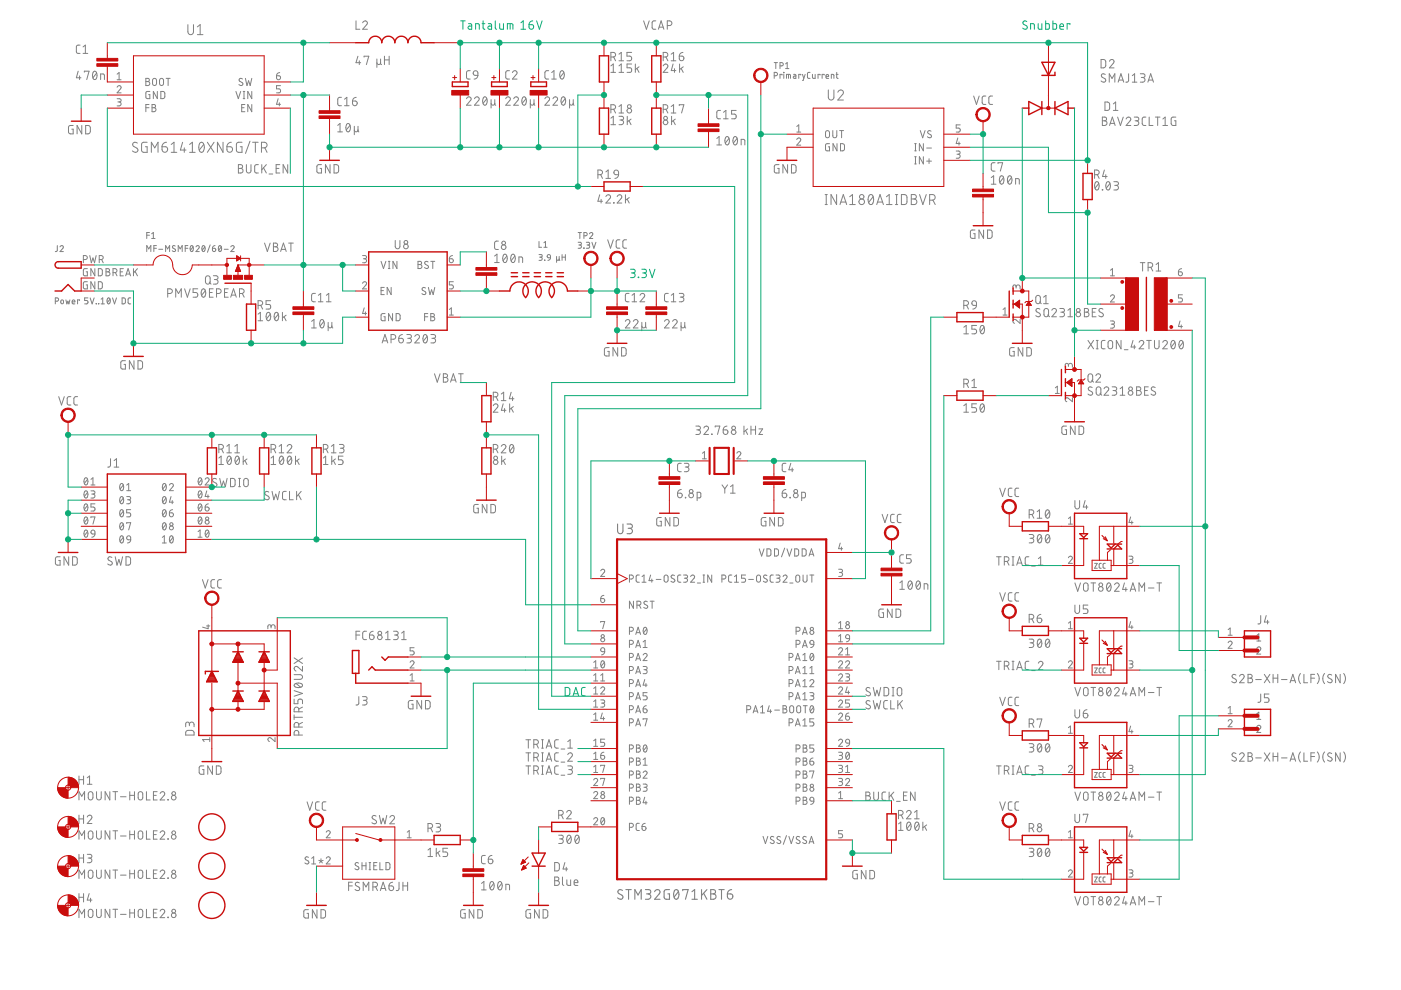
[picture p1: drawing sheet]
<svg xmlns="http://www.w3.org/2000/svg" width="297mm" height="210mm" viewBox="0 0 297 210" stroke-linecap="round" stroke-linejoin="round" font-family="sans-serif">
<g fill="none" stroke="#808080" stroke-width=".21">
<path d="M16.6 15.1l-.4 1.4h1M16.9 16.1v.8M17 9.6h-.6l-.2 .3v1.2l.2 .2h.6M17.6 11.3h1M17.6 9.9l.5-.3v1.7M17.9 15.3v-.2h1l-.5 1.8M19.8 15.2l.3-.1a1.06 1.06 0 0 1 0 1.8 1.13 1.13 0 0 1-.3-1.7zM20.5 15.5l-.8 1M21.3 16.9v-1.2l.8 .1v1.1M24.8 18.5a.42 .42 0 0 1 .6-.3 .42 .42 0 0 1 .1 .6l-.7 .9h.9M24.8 15.7l.5-.3v1.5M24.8 16.9h.9"/>
<path d="M30.9 16.6l.7 .1v.5l-.3 .1a.42 .42 0 0 1 .5 .4 .42 .42 0 0 1-.5 .4h-.4zM30.9 17.3h.4M31.8 19.4h-.7l-.2 .2v1l.2 .3h.7v-.8h-.3M32.5 16.7l.3-.1 .3 .1 .1 1a.42 .42 0 0 1-.4 .4 .42 .42 0 0 1-.5-.4zM33.4 19.4v1.5l-.9-1.5v1.5M34 16.7l.4-.1 .2 .3 .1 .8a.42 .42 0 0 1-.5 .4 .42 .42 0 0 1-.4-.4zM34.1 19.4h.6l.2 .2v1l-.2 .3h-.6zM35.2 16.6h.9M35.6 16.6v1.5M39.8 5.2v1.6a.59 .59 0 0 0 .6 .6 .59 .59 0 0 0 .6-.6v-1.6M41.8 5.7l.6-.5v2.1M41.8 7.3h1.2"/>
<path d="M50 19.4l.5 1.5 .5-1.5M51.4 16.7a.39 .39 0 0 0-.5-.1 .39 .39 0 0 0-.1 .6l.5 .3a.41 .41 0 0 1 0 .7 .41 .41 0 0 1-.6-.3M51.6 19.4h.3M51.7 19.4v1.5M52 16.6l.4 1.5 .3-1 .3 1 .4-1.5M53.4 19.4v1.5l-.9-1.5v1.5M58.6 16.1h.5a.42 .42 0 0 1 .4 .4 .42 .42 0 0 1-.5 .4 .42 .42 0 0 1-.4-.4zM59.3 15.4l-.5 .3-.2 .4M59.5 18.2h-.9v.6h.5a.43 .43 0 0 1 .4 .5 .43 .43 0 0 1-.4 .4h-.5M75.5 4.4v1.8h.8M75.9 11.9l-.4 1.4h1M76.2 12.9v.8"/>
<path d="M76.9 4.8a.49 .49 0 0 1 .7-.3 .49 .49 0 0 1 .1 .7l-.8 1h1M77.2 12.1v-.2h1l-.5 1.8M79.9 13.3a.39 .39 0 0 0 .4 .4 .39 .39 0 0 0 .4-.4M79.9 12.5v1.8M80.7 12.5v1l.2 .2M81.5 11.9v1.8M81.5 12.7h1M82.5 11.9v1.8M99.7 15h-.6l-.2 .4v1.1l.2 .2 .6 .1M100.5 15.2l.2-.2 .5 .2 .1 .8-.8-.1-.2-.3zM101.3 16l-.2 .5-.6 .3M108 15h-.5l-.3 .4 .1 1.1 .2 .2 .5 .1"/>
<path d="M108.6 15.4a.48 .48 0 0 1 .7-.4 .48 .48 0 0 1 .2 .8l-.9 1h1M116.3 15h-.5l-.3 .4 .2 1.3 .6 .1M117 16.8h.9M117 15.4l.5-.4v1.8M118.9 15.1l.3-.1a1.06 1.06 0 0 1 0 1.8 1.09 1.09 0 0 1-.3-1.7zM119.5 15.4l-.7 1M129.5 12.1h.5a.49 .49 0 0 0 .5-.5 .49 .49 0 0 0-.5-.5h-.5v1.8M129.5 15.3h1M129.5 14l.5-.4v1.7M130.1 12.1l.4 .8M131.2 15.3h1M131.2 14l.5-.4v1.7"/>
<path d="M131.2 11.5l.5-.4v1.8M131.2 12.9h1M133.9 13.6h-1v.8h.6a.5 .5 0 0 1 .4 .5 .5 .5 0 0 1-.4 .4h-.6M133.9 11.1h-1v.8h.6a.51 .51 0 0 1 .4 .5 .51 .51 0 0 1-.4 .5h-.6M134.7 13.6v1.7M135 14.5l.5 .8M135.5 14.2l-.8 .6M136.5 4.4l.6 1.8 .5-1.8M139 4.4l-.5 .1-.2 .3v1.2l.2 .2h.5M139.6 6.2l.6-1.8 .6 1.8M139.7 5.8h.9M140.6 14a.49 .49 0 0 1 .7-.4 .49 .49 0 0 1 .2 .8l-.9 .9h1"/>
<path d="M140.6 12.1h.5a.49 .49 0 0 0 .5-.5 .49 .49 0 0 0-.5-.5h-.5v1.8M141.2 12.1l.4 .8M141.5 5.4h.5a.5 .5 0 0 0 .5-.5 .5 .5 0 0 0-.5-.5h-.5v1.8M142.3 11.5l.5-.4v1.8M142.3 12.9h1M142.7 13.6l-.4 1.4h1M143 14.6v.7M144 11.9h.6a.49 .49 0 0 1 .4 .5 .49 .49 0 0 1-.5 .5 .49 .49 0 0 1-.5-.5zM144.1 13.6v1.7M144.4 14.5l.5 .8M144.8 11.1l-.5 .2-.3 .6M144.9 14.2l-.8 .6"/>
<path d="M164.1 16.1h.4a.36 .36 0 0 0 .3-.4 .36 .36 0 0 0-.3-.4h-.4v1.3M164.1 13.3h.7M164.5 13.3v1.2M165.4 14h.3a.35 .35 0 0 0 .4-.4 .35 .35 0 0 0-.4-.3h-.3v1.2M165.8 15.9v-.1h-.4v.8M166.1 15.3l.1 .1zM166.2 15.8v.8M166.6 13.5l.3-.2v1.2M166.6 14.5h.7M166.8 16.6v-.8l.8 .1v.7M167.2 15.8v.8M168.3 15.8h.3l.1 .2v.6h-.4l-.1-.4 .5-.1"/>
<path d="M169.8 15.9v-.1h-.4v.8M170.1 15.8l.3 .8M170.7 15.8l-.4 1.2h-.2M171.7 15.3l-.4 .1-.1 .2 .1 .9 .4 .1M172.3 15.8v.6l.2 .2h.3v-.8M173.9 15.9v-.1h-.5v.8M174.7 15.9v-.1h-.4v.8M175.1 16.2h.6a.29 .29 0 0 0-.2-.4 .29 .29 0 0 0-.4 .3l.1 .4 .5 .1M175.6 19.1v1.5a.59 .59 0 0 0 .6 .6 .59 .59 0 0 0 .6-.6v-1.5M176.3 16.6v-.8l.5 .1v.7M177.3 15.8h.4M177.4 15.3v1.1l.3 .2"/>
<path d="M177.6 19.6a.59 .59 0 0 1 .9-.5 .59 .59 0 0 1 .1 .9l-1 1.2h1.2M233.4 12.6h.7l.3 .4v1l-.3 .4h-.7zM234.3 15.8l-.6-.1-.2 .3 .1 .3 .7 .4a.45 .45 0 0 1 0 .7 .45 .45 0 0 1-.7-.1l-.2-.1M235.2 17.4v-1.8l.6 1 .6-1v1.8M235.2 13a.48 .48 0 0 1 .7-.4 .48 .48 0 0 1 .2 .8l-.9 1h1M237.1 17.4l.6-1.8 .6 1.8M237.2 17h.9M239.3 15.6v1.6l-.2 .2h-.4M240.1 17.4h.9M240.1 16l.5-.4v1.8M241.8 15.6h.6a.39 .39 0 0 1 .4 .4 .39 .39 0 0 1-.4 .4h-.4M242.3 16.4a.5 .5 0 0 1 .5 .5 .5 .5 0 0 1-.5 .5h-.5"/>
<path d="M243.4 17.4l.6-1.8 .6 1.8M243.5 17h.9M15.5 26.6h-.7l-.2 .2-.1 1.2 .3 .3 .7 .1v-1h-.3M17.3 26.6v1.8l-1-1.8v1.8M18.2 26.6h.6l.3 .3 .1 1-.4 .4-.6 .1zM24.8 20.9l.7 .1 .2 .2-.2 .4h-.5M25.3 21.6a.42 .42 0 0 1 .4 .4 .42 .42 0 0 1-.4 .5h-.5M29.1 30.3a.53 .53 0 0 0-.8-.1 .53 .53 0 0 0 .1 .9l.6 .3a.53 .53 0 0 1 .1 .8 .53 .53 0 0 1-.8 0l-.2-.2M30.9 22.8h.7M31.2 30.2h-.9l-.3 .3v1.5l.3 .3h.9v-1.2h-.4M31.6 22.2h-.7v1.5M32.1 32.3v-2.1l.7 1.1 .7-1.1v2.1"/>
<path d="M32.2 22.2l.7 .1v.4l-.2 .1a.42 .42 0 0 1 .4 .5 .42 .42 0 0 1-.4 .4h-.5zM32.2 22.8h.5M34.4 31.1h.7a.59 .59 0 0 1 .4 .7 .59 .59 0 0 1-.6 .5 .59 .59 0 0 1-.5-.6zM35.3 30.2l-.7 .2-.2 .7M36.3 32.3h1.2M36.3 30.6l.6-.4v2.1M38.7 30.2l-.5 1.6h1.2M39.1 31.3v1M40.2 32.3h1.2M40.2 30.6l.6-.4v2.1M42.4 30.3l.1-.1a.89 .89 0 0 1 .8 1.3l-.1 .2a.52 .52 0 0 1-.5 .6 .52 .52 0 0 1-.5-.6v-.7zM43.2 30.6l-1 1.2"/>
<path d="M44 30.2l1.4 2.1M45.4 30.2l-1.4 2.1M47.3 30.2v2.1l-1.2-2.1v2.1M48.1 31.1h.7a.59 .59 0 0 1 .5 .7 .59 .59 0 0 1-.6 .5 .59 .59 0 0 1-.6-.6zM49 30.2l-.6 .2-.3 .7M50.5 34.9h.5a.4 .4 0 0 1 .4 .4 .4 .4 0 0 1-.4 .4 .49 .49 0 0 1 .5 .5 .49 .49 0 0 1-.5 .5h-.5zM50.5 35.7h.5M51.2 22.8h.6M51.3 30.2h-.9l-.3 .3v1.5l.3 .3h.9v-1.2h-.4M51.6 20.9h.3M51.9 22.2h-.7v1.5h.7M52.2 34.9v1.3a.49 .49 0 0 0 .5 .5 .49 .49 0 0 0 .5-.5v-1.3"/>
<path d="M53 29.9l-1 2.6M53.4 22.2v1.5l-.9-1.5v1.5M53.6 30.2h1.1M54.1 30.2v2.1M54.8 34.9h-.6l-.2 .4v1.1l.2 .3h.6M55.4 31.3h.6a.59 .59 0 0 0 .6-.5 .59 .59 0 0 0-.6-.6h-.6v2.1M55.5 34.9v1.8M55.9 35.6l.6 1.1M56.2 31.3l.4 1M56.5 34.9l-1 1.1M57 36.9h.8M58.5 35.7h.6"/>
<path d="M59 20.9l-.4 1.2h.9M59.2 21.8v.7M59.3 34.9h-.8v1.8h.8M61 34.9v1.8l-1-1.8v1.8M68.2 34.9h-.6l-.4 .3v1.1l.2 .4h.8v-1h-.3M70 34.9v1.8l-1-1.8v1.8M70.8 34.9h.7l.3 .4v1l-.3 .4h-.7zM71.6 26.6l.5-.4v1.8M71.6 28h1M72.4 20.6l-.5 .1-.3 .3v1.2l.3 .2h.5M73 22.4h1M73 21l.5-.4v1.8"/>
<path d="M73.5 26.3l.3-.1a1.06 1.06 0 0 1 0 1.8 1.15 1.15 0 0 1-.3-1.7zM74.2 26.6l-.8 1M74.7 21.4h.6a.5 .5 0 0 1 .4 .6 .5 .5 0 0 1-.5 .4 .5 .5 0 0 1-.5-.5zM75.1 27.6a.39 .39 0 0 0 .4 .4 .39 .39 0 0 0 .4-.4M75.1 26.8v1.8M75.5 20.6l-.4 .2-.4 .6M75.9 26.8v1l.2 .2M98.9 20.9a.48 .48 0 0 1 .7-.3 .48 .48 0 0 1 .1 .7l-.8 1h1M100.6 20.9a.49 .49 0 0 1 .7-.3 .49 .49 0 0 1 .2 .7l-.9 1h1M102.6 20.7l.2-.2a1.06 1.06 0 0 1 0 1.8 1.13 1.13 0 0 1-.2-1.6zM103.2 20.9l-.8 1M104.1 21.9a.39 .39 0 0 0 .4 .4 .39 .39 0 0 0 .4-.4"/>
<path d="M104.1 21.1v1.8M104.9 21.1v1l.2 .2M107.2 20.9a.48 .48 0 0 1 .7-.3 .48 .48 0 0 1 .2 .7l-.9 1h1M108.9 20.9a.49 .49 0 0 1 .7-.3 .49 .49 0 0 1 .2 .7l-.9 1h1M110.8 20.7l.3-.2a1.06 1.06 0 0 1 0 1.8 1.11 1.11 0 0 1-.3-1.6zM111.5 20.9l-.8 1M112.4 21.9a.39 .39 0 0 0 .4 .4 .39 .39 0 0 0 .4-.4M112.4 21.1v1.8M113.2 21.1v1l.2 .2M115.5 20.9a.49 .49 0 0 1 .7-.3 .49 .49 0 0 1 .2 .7l-.9 1h1M117.2 20.9a.48 .48 0 0 1 .7-.3 .48 .48 0 0 1 .2 .7l-.9 1h1M119.2 20.7l.2-.2a1.06 1.06 0 0 1 0 1.8 1.11 1.11 0 0 1-.2-1.6z"/>
<path d="M119.8 20.9l-.8 1M120.8 21.9a.39 .39 0 0 0 .3 .4 .39 .39 0 0 0 .4-.4M120.8 21.1v1.8M121.5 21.1v1l.2 .2M126.8 37h.5a.5 .5 0 0 0 .4-.5 .5 .5 0 0 0-.4-.5h-.5v1.8M127.4 37l.3 .8M128.5 37.8h.9M128.5 36.4l.4-.4v1.8M129.5 23.2h.5a.49 .49 0 0 0 .5-.5 .49 .49 0 0 0-.5-.5h-.5v1.8M129.5 25.1l.5-.4v1.7M129.5 26.4h1M130.1 23.2l.4 .8"/>
<path d="M130.3 36.2l.3-.1 .4 .1 .1 .8-.8-.1-.1-.3zM131.1 37l-.2 .6-.5 .2M131.2 24.7h.6a.39 .39 0 0 1 .4 .4 .39 .39 0 0 1-.4 .3h-.4M131.2 22.6l.5-.4v1.8M131.2 24h1M131.7 25.4a.5 .5 0 0 1 .5 .5 .5 .5 0 0 1-.5 .5h-.5M133 24.7v1.7M133.3 25.6l.5 .8M133.8 25.3l-.8 .5M140.6 23.2h.5a.49 .49 0 0 0 .5-.5 .49 .49 0 0 0-.5-.5h-.5v1.8M141.2 23.2l.4 .8M142.3 22.6l.5-.4v1.8"/>
<path d="M142.3 24h1M142.4 24.7v1.7M142.7 25.6l.5 .8M143.2 25.3l-.8 .5M144 22.4v-.2h1l-.5 1.8M152 29.4l.5-.4v1.7M152 30.7h1M152.8 23.4l-.6 .1-.2 .3v1.1l.2 .3h.6M153.4 25.2h1M153.4 23.8l.5-.4v1.8M153.9 29.1l.3-.1a1.06 1.06 0 0 1 0 1.7 1.11 1.11 0 0 1-.3-1.6zM154.6 29.4l-.8 .9"/>
<path d="M155.6 29.1l.3-.1a1.03 1.03 0 0 1 0 1.7 1.13 1.13 0 0 1-.3-1.6zM156.1 23.4h-1v.8h.6a.51 .51 0 0 1 .4 .5 .51 .51 0 0 1-.4 .5h-.6M156.3 29.4l-.8 .9M157.1 30.7v-1.2l.8 .2v1M165.2 34.9h-.6l-.4 .3v1.2l.2 .3h.8v-1h-.3M167 34.9v1.8l-1-1.8v1.8M167.8 34.9h.6l.4 .4v1l-.4 .4h-.6zM168.9 29.6a.42 .42 0 0 1 .6-.3 .42 .42 0 0 1 .2 .6l-.8 .9h.9M168.9 28h.9M168.9 26.8l.5-.3v1.5M175.1 27.8l.4-.1 .2 .1 .2 1a.42 .42 0 0 1-.4 .4 .42 .42 0 0 1-.5-.4zM175.9 30.5h-.5l-.4 .2v.9l.2 .4h.7v-.9h-.3"/>
<path d="M176.6 27.7v1.1a.42 .42 0 0 0 .4 .4 .42 .42 0 0 0 .4-.4v-1.1M177.5 30.5v1.5l-.9-1.5v1.5M178 27.7h.9M178.2 30.5h.6l.2 .2v1l-.2 .3h-.6zM178.4 27.7v1.5M193.9 32h.4M193.9 30.5h.4M193.9 34.8h.4M193.9 33.2h.4M194.1 30.5v1.5M194.1 33.2v1.6M195.1 27.7l.5 1.5 .5-1.5"/>
<path d="M195.8 30.5v1.5l-.9-1.5v1.5M195.8 33.2v1.6l-.9-1.6v1.6M196.5 34.2h1M196.5 31.4h1M197 33.7v1M197.4 27.8l-.4-.1-.3 .3 .1 .3 .5 .3a.39 .39 0 0 1 .1 .6 .39 .39 0 0 1-.6-.1l-.2-.1M202.7 32h.7l.2 .3-.2 .4h-.5M203.1 29.3l-.4 1.1h.9M203.2 32.7a.42 .42 0 0 1 .4 .4 .42 .42 0 0 1-.4 .4h-.5M203.3 30.1v.7M203.6 26.5h-.9v.7h.5a.43 .43 0 0 1 .4 .4 .43 .43 0 0 1-.4 .4h-.5M206.4 20.4l.6 1.7 .6-1.7"/>
<path d="M209 20.4h-.5l-.3 .4 .1 1.1 .2 .2h.5M210.2 37.7l.5-.4v1.8M210.2 39.1h1M210.4 20.4h-.5l-.2 .4v1.1l.2 .2h.5M211 34.5h-.6l-.2 .4v1.1l.2 .2 .6 .1M211.6 34.7v-.2h1l-.5 1.8M212.1 37.4l.3-.1a1.06 1.06 0 0 1 0 1.8 1.14 1.14 0 0 1-.3-1.7zM212.8 37.7l-.8 1M213.8 37.4l.3-.1a1.06 1.06 0 0 1 0 1.8 1.12 1.12 0 0 1-.3-1.7zM214.5 37.7l-.8 1M215.3 39.1v-1.2l.8 .1v1.1M232.1 37h.5a.5 .5 0 0 0 .5-.5 .5 .5 0 0 0-.5-.5h-.5v1.8"/>
<path d="M232.3 38.6l.3-.1a1.04 1.04 0 0 1 0 1.8 1.09 1.09 0 0 1-.3-1.7zM232.7 37l.3 .8M233 38.9l-.8 1M233.7 24.8h.5a.39 .39 0 0 1 .4 .4 .39 .39 0 0 1-.4 .4 .5 .5 0 0 1 .5 .5 .5 .5 0 0 1-.5 .5h-.5zM233.7 25.6h.5M234.1 36l-.3 1.4h.9M234.3 21.6l.6 .1 .3 .3v1.1l-.3 .3h-.6zM234.4 37v.8M234.7 38.6l.2-.1a1.04 1.04 0 0 1 0 1.8 1.09 1.09 0 0 1-.2-1.7zM235.2 26.6l.6-1.8 .6 1.8M235.3 38.9l-.8 1M235.4 26.2h.9"/>
<path d="M236.1 23.4h.9M236.1 22l.4-.4v1.8M236.2 38.5h.5a.39 .39 0 0 1 .5 .4 .39 .39 0 0 1-.5 .4h-.4M236.6 39.3a.49 .49 0 0 1 .5 .5 .49 .49 0 0 1-.5 .5h-.4M237 24.8l.6 1.8 .5-1.8M238.8 25.2a.49 .49 0 0 1 .6-.3 .49 .49 0 0 1 .2 .7l-.8 1h1M240.5 24.8h.6a.39 .39 0 0 1 .3 .4 .39 .39 0 0 1-.3 .4h-.4M241 25.6a.5 .5 0 0 1 .5 .5 .5 .5 0 0 1-.5 .5h-.5M243 24.8h-.6l-.2 .4v1.2l.2 .2h.6M243.6 24.8v1.8h.9M245 24.8h.9M245.4 24.8v1.8"/>
<path d="M246.5 26.6h1M246.5 25.2l.5-.4v1.8M249.3 24.8h-.7l-.3 .3v1.1l.3 .4h.7v-1h-.3M12.1 52.1v1.1l-.4 .1M12.7 52.3a.35 .35 0 0 1 .5-.2 .35 .35 0 0 1 .1 .5l-.6 .7h.7M17.7 55h.4a.42 .42 0 0 0 .4-.4 .42 .42 0 0 0-.4-.4h-.4v1.5M18.5 57h-.6l-.2 .2v.9l.2 .4h.6v-.9h-.2M18.5 59.7l-.6 .1-.2 .1v1l.2 .3 .6 .1v-.9h-.2M19 54.2l.4 1.5 .3-1 .3 1 .4-1.5M20.1 57v1.5l-.8-1.5v1.5M20.1 59.7v1.6l-.8-1.6v1.6M20.8 57h.6l.3 .2v1l-.3 .2-.6 .1z"/>
<path d="M20.8 59.7l.6 .1 .3 .2v1l-.3 .2-.6 .1zM21 55h.5a.42 .42 0 0 0 .4-.4 .42 .42 0 0 0-.4-.4h-.5v1.5M21.5 55l.4 .7M22.5 57l.7 .1v.4l-.3 .1a.42 .42 0 0 1 .4 .5 .42 .42 0 0 1-.4 .4h-.4zM22.5 57.6h.4M24 57.8h.4a.42 .42 0 0 0 .4-.4 .42 .42 0 0 0-.4-.4h-.4v1.5M24.5 57.8l.3 .7M25.5 57.6h.5M26.2 57h-.7v1.5h.7M26.6 58.5l.6-1.5 .5 1.5M26.8 58.1h.7M28.3 57v1.5"/>
<path d="M28.6 57.6l.5 .9M29.1 57l-.8 .9M31.1 53.3v-1.2l.4 .7 .5-.7v1.2M31.1 49.9h.6M31.7 49.3h-.6v1.3M32.2 50.6h.7M32.2 49.6l.3-.3v1.3M32.6 52.6h.6M33.2 52.1h-.6v1.2M33.7 52.9h.8M35.1 53.3v-1.2l.4 .7 .5-.7v1.2M37.1 52.2a.32 .32 0 0 0-.4-.1 .32 .32 0 0 0 0 .5l.4 .2a.32 .32 0 0 1 0 .5 .32 .32 0 0 1-.5 0l-.1-.1"/>
<path d="M37.8 53.3v-1.2l.4 .7 .4-.7v1.2M39.3 52.6h.5M39.8 52.1h-.5v1.2M40.4 52.2l.3-.1a.7 .7 0 0 1 .3 .6 .7 .7 0 0 1-.4 .6l-.3-.6zM40.9 52.3l-.5 .8M41.6 52.3a.35 .35 0 0 1 .4-.2 .35 .35 0 0 1 .1 .5l-.5 .7h.6M42.9 52.2l.2-.1a.68 .68 0 0 1 .4 .6 .68 .68 0 0 1-.5 .6l-.2-.6zM43.4 52.3l-.5 .8M43.8 58.5h.4l.2 .2 .2 1.1a.5 .5 0 0 1-.5 .4 .5 .5 0 0 1-.5-.4v-.8zM44.4 59.8l.3 .4M44.6 51.9l-.6 1.6M45 52.6h.5a.35 .35 0 0 1 .2 .4 .35 .35 0 0 1-.3 .3 .35 .35 0 0 1-.4-.3z"/>
<path d="M45.2 58.5h.6a.4 .4 0 0 1 .4 .4 .4 .4 0 0 1-.4 .4h-.4M45.6 52.1l-.5 .2-.1 .3M45.7 59.3a.49 .49 0 0 1 .5 .5 .49 .49 0 0 1-.5 .4h-.5M46.4 52.2l.2-.1a.68 .68 0 0 1 .4 .6 .68 .68 0 0 1-.5 .6l-.2-.6zM46.9 52.3l-.5 .8M47.5 52.9h.9M48.9 52.3a.35 .35 0 0 1 .5-.2 .35 .35 0 0 1 .2 .5l-.7 .7h.8M56.1 51.5l.6 1.8 .6-1.8M58 51.5h.5a.39 .39 0 0 1 .4 .4 .39 .39 0 0 1-.4 .4 .5 .5 0 0 1 .5 .5 .5 .5 0 0 1-.5 .5h-.5zM58 52.3h.5M59.5 53.3l.6-1.8 .6 1.8M59.6 52.9h.9"/>
<path d="M61.2 51.5h1M61.7 51.5v1.8M76.9 54.2h.6l.2 .2-.2 .4-.5 .1M77.3 54.9a.42 .42 0 0 1 .4 .4 .42 .42 0 0 1-.4 .4h-.4M80.8 55.4l.5 1.5 .5-1.5M82.3 56.9h.4M82.3 55.4h.4M82.5 55.4v1.5M83.8 51v1.3a.5 .5 0 0 0 .5 .5 .5 .5 0 0 0 .5-.5v-1.3M84.2 55.4v1.5l-.9-1.5v1.5M88.6 55.4l.7 .1v.5l-.3 .1a.42 .42 0 0 1 .5 .4 .42 .42 0 0 1-.5 .4h-.4zM88.6 56.1h.4"/>
<path d="M90.8 55.5l-.2-.1a.36 .36 0 0 0-.5 .2 .36 .36 0 0 0 .1 .4l.5 .3a.35 .35 0 0 1 .1 .5 .35 .35 0 0 1-.5 .1l-.3-.2M91.3 55.4h.9M91.8 55.4v1.5M95.3 54.9h.5a.42 .42 0 0 1 .3 .4 .42 .42 0 0 1-.4 .4 .42 .42 0 0 1-.4-.4zM95.9 54.2l-.4 .1-.2 .6M96.1 59.7h-.8v.7h.5a.43 .43 0 0 1 .3 .4 .43 .43 0 0 1-.3 .5h-.5M104.9 54.3l.5-.4v1.8M104.9 55.7h1M105.7 51.1l-.6 .1-.2 .3v1.2l.2 .2h.6M106.8 54l.3-.1a1.06 1.06 0 0 1 0 1.8 1.13 1.13 0 0 1-.3-1.7zM107.5 54.3l-.8 1M108.5 54l.3-.1a1.06 1.06 0 0 1 0 1.8 1.09 1.09 0 0 1-.3-1.7z"/>
<path d="M109.2 54.3l-.8 1M110 55.7v-1.2l.8 .1v1.1M114.3 54h.5l.2 .2-.1 .2-.5 .1M114.3 51.2v1.2h.5M114.6 54.5l.3 .2 .1 .2-.2 .3h-.5M115.3 52.4h.7M115.3 51.5l.4-.3v1.2M115.5 55.2h.1M116.1 54h.5l.1 .7-.6-.1zM116.7 54.7l-.1 .3-.4 .2M118 54.9l.2 .3h.3l.1-.3M118 54.4v1.2"/>
<path d="M118.6 54.4v.7l.1 .1M119.2 54.5h.7M119.2 54v1.2M119.9 54v1.2M122.6 51.4h.5l.2 .2-.2 .3h-.4M122.6 49.3h.7M122.9 51.9a.35 .35 0 0 1 .4 .4 .35 .35 0 0 1-.4 .3h-.3M122.9 49.3v1.3M123.8 52.6h.1M123.8 50h.3a.35 .35 0 0 0 .4-.4 .35 .35 0 0 0-.4-.3h-.3v1.3M124.3 51.4h.6l.1 .2-.1 .3h-.4M124.7 51.9a.35 .35 0 0 1 .3 .4 .35 .35 0 0 1-.3 .3h-.4"/>
<path d="M125 49.6a.35 .35 0 0 1 .5-.3 .35 .35 0 0 1 .1 .6l-.6 .7h.7M125.5 51.4l.4 1.2 .4-1.2M127.1 41.3l-.3 1.4h.9M127.4 42.3v.8M128.5 41.7a.49 .49 0 0 1 .7-.4 .49 .49 0 0 1 .1 .8l-.8 1h1M128.8 50.8l.6 1.8 .6-1.8M130.1 43l.1 .1zM130.9 41.7a.49 .49 0 0 1 .6-.4 .49 .49 0 0 1 .2 .8l-.8 1h.9M131.4 50.8l-.5 .1-.3 .3 .1 1.2 .2 .2h.5M132.6 41.3v1.8M132.8 50.8l-.5 .1-.2 .3v1.2l.2 .2h.5M133 42.2l.4 .9"/>
<path d="M133.4 41.9l-.8 .6M174.9 43.4h.5M174.9 41.3h.5M175.2 41.3v2.1M177.4 41.3v2.1l-1.2-2.1v2.1M178.1 43.4l.7-2.1 .7 2.1M178.3 42.8h1M180.1 43.4h1.2M180.1 41.7l.6-.4v2.1M184.3 41.4l.2-.1a.9 .9 0 0 1 .7 1.3v.2a.52 .52 0 0 1-.6 .6 .52 .52 0 0 1-.5-.6v-.7zM185.1 41.7l-.9 1.2M185.9 43.4l.7-2.1 .7 2.1"/>
<path d="M186.1 42.8h1M187.9 43.4h1.2M187.9 41.7l.6-.4v2.1M189.8 43.4h.5M189.8 41.3h.5M190.1 41.3v2.1M191.1 41.3h.8l.4 .4v1.3l-.4 .3-.8 .1zM193.2 41.3h.6a.47 .47 0 0 1 .5 .4 .47 .47 0 0 1-.5 .5 .59 .59 0 0 1 .6 .6 .59 .59 0 0 1-.6 .6h-.6zM193.2 42.2h.6M195 41.3l.7 2.1 .7-2.1M197.1 42.4h.6a.59 .59 0 0 0 .6-.6 .59 .59 0 0 0-.6-.5h-.6v2.1M197.8 42.4l.5 1"/>
<path d="M206.7 48.8h-.7l-.2 .2v1.3l.2 .2h.7v-.9h-.3M208.5 48.8v1.7l-.9-1.7v1.7M209.4 48.8h.6l.3 .3v1.1l-.3 .3h-.6zM233.7 40.2l.1 .1zM235.4 58.5h.9M235.4 57.3l.5-.3v1.5M241.8 55.7h.9M242.3 55.7v1.8M243.4 56.7h.5a.5 .5 0 0 0 .5-.5 .5 .5 0 0 0-.5-.5h-.5v1.8M244 56.7l.4 .8M245.1 56.1l.5-.4v1.8M245.1 57.5h1"/>
<path d="M249.9 57.6h.5a.42 .42 0 0 1 .3 .5 .42 .42 0 0 1-.4 .4 .42 .42 0 0 1-.4-.4zM250.5 57l-.4 .1-.2 .5M11.7 63.9h.4a.35 .35 0 0 0 .3-.4 .35 .35 0 0 0-.3-.3h-.4v1.2M13 63.6h.3l.1 .1v.7l-.5-.1zM14 63.6l.2 .8 .2-.5 .2 .5 .2-.8M15.3 64h.6a.3 .3 0 0 0-.2-.4 .3 .3 0 0 0-.4 .3l.1 .5h.5M16.9 63.7v-.1h-.5v.8M18.6 63.2h-.7v.5h.5a.37 .37 0 0 1 .3 .4 .37 .37 0 0 1-.3 .3h-.5M19.1 63.2l.4 1.2 .5-1.2M20.4 64.3h.1M20.9 64.3l.1 .1zM21.4 64.4h.7"/>
<path d="M21.4 63.4l.4-.2v1.2M22.8 63.2h.1a.64 .64 0 0 1 .5 .6 .64 .64 0 0 1-.5 .6l-.2-.6zM23.3 63.4l-.5 .7M23.9 63.2l.4 1.2 .4-1.2M25.9 63.2h.5l.2 .2v.8l-.2 .2h-.5zM26.6 76.5h-.6l-.4 .2v1.3l.2 .2 .8 .1v-1h-.3M27.7 63.2h-.4l-.1 .2v.8l.5 .2M28.4 76.5v1.8l-1-1.8v1.8M29.3 76.5h.6l.3 .3v1.1l-.3 .3-.6 .1zM35.6 62.2h.4a.5 .5 0 0 0 .5-.5 .5 .5 0 0 0-.5-.5h-.4v1.8M37.3 63v-1.8l.5 1 .6-1v1.8M39.1 61.2l.6 1.8 .6-1.8"/>
<path d="M41.9 61.2h-1v.8h.6a.51 .51 0 0 1 .4 .5 .51 .51 0 0 1-.4 .5h-.6M42.9 61.4l.2-.2a1.06 1.06 0 0 1 0 1.8 1.09 1.09 0 0 1-.2-1.6zM43.5 61.6l-.8 1M44.4 62h.6M45.2 61.2h-.8v1.8h.8M45.9 62.2h.5a.5 .5 0 0 0 .5-.5 .5 .5 0 0 0-.5-.5h-.5v1.8M47.6 62h.6M48.4 61.2h-.8v1.8h.8M48.9 63l.6-1.8 .6 1.8M49.1 62.6h.9M50.8 62.2h.5a.5 .5 0 0 0 .5-.5 .5 .5 0 0 0-.5-.5h-.5v1.8M51.4 62.2l.4 .8"/>
<path d="M54.7 64.7h.5a.5 .5 0 0 0 .5-.4 .5 .5 0 0 0-.5-.5h-.5v1.7M54.7 66.6l.5-.4v1.8M54.7 68h1M55.3 64.7l.4 .8M56.6 66.3l.3-.1a1.03 1.03 0 0 1 0 1.8 1.14 1.14 0 0 1-.3-1.7zM57.3 66.6l-.8 1M57.4 63.8h-1v.8h.6a.5 .5 0 0 1 .4 .4 .5 .5 0 0 1-.4 .5h-.6M58.3 66.3l.3-.1a1.06 1.06 0 0 1 0 1.8 1.12 1.12 0 0 1-.3-1.7zM59 66.6l-.8 1M59.9 66.2v1.8M60.2 67.2l.5 .8M60.7 66.8l-.8 .6"/>
<path d="M66.1 68.1l.5-.3v1.7M66.1 69.5h1M66.9 62.2h-.6l-.2 .4v1.1l.2 .2 .6 .1M67.5 64h1M67.5 62.6l.5-.4v1.8M68 67.9l.3-.1a1.06 1.06 0 0 1 0 1.7 1.14 1.14 0 0 1-.3-1.6zM68.7 68.1l-.8 1M69.2 64h1M69.2 62.6l.5-.4v1.8M69.6 69.1a.39 .39 0 0 0 .4 .4 .39 .39 0 0 0 .4-.4M69.6 68.3v1.8M70.4 68.3v1l.2 .2"/>
<path d="M76.9 60.1a.42 .42 0 0 1 .6-.4 .42 .42 0 0 1 .1 .7l-.7 .9h.8M77.2 65.3l-.3 1.2h.8M77.5 66.1v.7M80.8 61.6h.5M81 72.7l.6-1.8 .6 1.8M81.2 72.3h.9M81.5 60.9h-.7v1.6h.7M81.6 66.5h-.5l-.3 .2v1l.2 .3h.6v-.8h-.2M82.9 71.9h.5a.5 .5 0 0 0 .5-.5 .5 .5 0 0 0-.5-.5h-.5v1.8M82.9 60.9v1.6l-.8-1.6v1.6M83.2 66.5v1.5l-.8-1.5v1.5M84 66.5h.6l.2 .3v.8l-.2 .4h-.6z"/>
<path d="M84.5 71.7h.6a.49 .49 0 0 1 .4 .6 .49 .49 0 0 1-.5 .4 .49 .49 0 0 1-.5-.5zM85.3 70.9l-.6 .4-.2 .4M86.3 70.9h.5a.4 .4 0 0 1 .4 .4 .4 .4 0 0 1-.4 .4h-.4M86.7 71.7a.49 .49 0 0 1 .5 .5 .49 .49 0 0 1-.5 .5h-.4M87.9 71.3a.49 .49 0 0 1 .7-.3 .49 .49 0 0 1 .2 .7l-.9 1h1M89.9 71.1l.2-.2a1.06 1.06 0 0 1 0 1.8 1.13 1.13 0 0 1-.2-1.6zM90 67.2h.7M90.2 61.1a.4 .4 0 0 0-.5-.1 .4 .4 0 0 0-.1 .5l.5 .3a.42 .42 0 0 1 0 .7 .42 .42 0 0 1-.6-.2M90.6 71.3l-.9 1M90.7 66.5h-.7v1.5M90.8 60.9l.4 1.6 .3-1.1 .3 1.1 .4-1.6M91.3 66.5l.7 .1 .1 .3-.3 .3a.42 .42 0 0 1 .4 .4 .42 .42 0 0 1-.4 .4h-.5z"/>
<path d="M91.3 67.2h.5M91.4 70.9h.5a.4 .4 0 0 1 .5 .4 .4 .4 0 0 1-.5 .4h-.3M91.9 71.7a.49 .49 0 0 1 .5 .5 .49 .49 0 0 1-.5 .5h-.5M92.1 79.2l.6 1.8 .6-1.8M94 79.2h.5a.39 .39 0 0 1 .4 .4 .39 .39 0 0 1-.4 .4 .5 .5 0 0 1 .5 .5 .5 .5 0 0 1-.5 .5h-.5zM95.3 66.8h.8M95.3 65.6l.4-.3v1.5M97.2 79.2h1M97.7 79.2v1.8M129.1 73.7h-.6l-.3 .3v1.2l.2 .3h.7v-1h-.3M131 73.7v1.8l-1-1.8v1.8M131.8 73.7h.6l.3 .3v1.1l-.3 .4h-.6z"/>
<path d="M132.6 68.1a.48 .48 0 0 1 .7-.3 .48 .48 0 0 1 .1 .7l-.8 1h1M133.4 62.2h-.6l-.2 .4v1.1l.2 .2 .6 .1M134 64h1M134 62.6l.5-.4v1.8M134.3 68.1a.49 .49 0 0 1 .7-.3 .49 .49 0 0 1 .1 .7l-.8 1h1M135.7 62.6a.49 .49 0 0 1 .7-.4 .49 .49 0 0 1 .1 .8l-.8 1h1M136.1 69.1a.4 .4 0 0 0 .4 .4 .4 .4 0 0 0 .4-.4M136.1 68.3v1.8M136.9 68.3v1l.2 .2M140.9 68.1a.49 .49 0 0 1 .7-.3 .49 .49 0 0 1 .1 .7l-.8 1h1M141.7 62.2h-.6l-.2 .4v1.1l.2 .2 .6 .1M142.3 62.6l.5-.4v1.8"/>
<path d="M142.3 64h1M142.6 68.1a.48 .48 0 0 1 .7-.3 .48 .48 0 0 1 .1 .7l-.8 1h1M144 62.2h.6a.39 .39 0 0 1 .4 .4 .39 .39 0 0 1-.4 .4h-.4M144.4 69.1a.39 .39 0 0 0 .4 .4 .39 .39 0 0 0 .4-.4M144.4 68.3v1.8M144.5 63a.5 .5 0 0 1 .5 .5 .5 .5 0 0 1-.5 .5h-.5M145.2 68.3v1l.2 .2M204.3 64.7h.6a.5 .5 0 0 0 .4-.4 .5 .5 0 0 0-.4-.5h-.6v1.7M204.3 69.4l.6-.4v1.8M204.3 70.8h1M204.9 64.7l.4 .8M206.2 63.9l.3-.1 .4 .1 .1 .8-.8-.1z"/>
<path d="M207 64.7l-.2 .6-.6 .2M207.1 69h-1v.8h.6a.51 .51 0 0 1 .4 .5 .51 .51 0 0 1-.4 .5h-.6M208 69.1l.3-.1a1.06 1.06 0 0 1 0 1.8 1.12 1.12 0 0 1-.3-1.7zM208.6 69.4l-.7 1M212.7 65.6l.4-.3v1.5M212.7 66.8h.8M215 73.7h-.6l-.3 .3v1.1l.2 .4h.7v-1h-.3M215.4 60.8a.42 .42 0 0 1 .5-.4 .42 .42 0 0 1 .4 .4v.5M215.4 61.1v-.5l-.4-.2-.2 .2v.7M216.3 67.7v.9l-.9-.8a.42 .42 0 0 0-.6 .2 .42 .42 0 0 0 .3 .6M216.9 73.7v1.8l-1-1.8v1.8M217.7 73.7h.6l.4 .3v1.1l-.4 .4h-.6z"/>
<path d="M219.7 62.8l.3-.2 .5 .2 .1 1.1a.49 .49 0 0 1-.5 .5 .49 .49 0 0 1-.5-.5zM220.4 64l.4 .4M220.5 65.6l-.6-.2-.3 .4 .1 .2 .7 .4a.45 .45 0 0 1 .1 .7 .45 .45 0 0 1-.7 0l-.2-.2M221.3 63l.5-.4v1.8M221.3 64.4h.9M221.4 65.6l.3-.2 .5 .2 .1 1.1a.49 .49 0 0 1-.5 .5 .49 .49 0 0 1-.5-.5zM222.1 66.8l.4 .4M223 65.8a.48 .48 0 0 1 .7-.4 .48 .48 0 0 1 .1 .8l-.8 1h1M224.7 65.4h.6a.39 .39 0 0 1 .4 .4 .39 .39 0 0 1-.4 .4h-.4M225.2 66.2a.49 .49 0 0 1 .5 .5 .49 .49 0 0 1-.5 .5h-.5M226.4 67.2h1M226.4 65.8l.5-.4v1.8"/>
<path d="M226.5 77.4a.42 .42 0 0 1 .4-.4 .42 .42 0 0 1 .5 .4v.5M226.5 77.7v-.5l-.4-.2-.2 .2-.1 .7M229.9 65.4h.5a.39 .39 0 0 1 .4 .4 .39 .39 0 0 1-.4 .4 .49 .49 0 0 1 .5 .5 .49 .49 0 0 1-.5 .5h-.5zM229.9 66.2h.5M230.7 72.2l1.2 1.8M230.8 79.4l.3-.1 .4 .1 .2 1.1a.5 .5 0 0 1-.5 .5 .5 .5 0 0 1-.5-.5zM231.6 66.2h.6M231.9 72.2l-1.2 1.8M232.3 79.7a.49 .49 0 0 1 .7-.4 .49 .49 0 0 1 .2 .7l-.9 1h1M232.4 65.4h-.8v1.8h.8M232.4 74h.4M232.4 72.2h.4"/>
<path d="M232.6 72.2v1.8M233.8 65.6a.45 .45 0 0 0-.6-.2 .45 .45 0 0 0-.1 .6l.6 .4a.42 .42 0 0 1 .2 .6 .42 .42 0 0 1-.6 .1l-.3-.2M234.3 72.2h-.6l-.2 .4v1.1l.2 .2 .6 .1M235 72.4l.3-.2 .5 .2 .1 1.1a.49 .49 0 0 1-.5 .5 .49 .49 0 0 1-.5-.5zM235.4 62.8a.42 .42 0 0 1 .6-.3 .42 .42 0 0 1 .2 .7l-.8 .8h.9M235.4 68.1h.7l.2 .2-.2 .4h-.5M235.9 68.7a.42 .42 0 0 1 .4 .5 .42 .42 0 0 1-.4 .4h-.5M237.7 72.2v1.8l-1-1.8v1.8M238.4 74.1h.8M240.2 72.2l-.4 1.4h1M240.5 73.2v.8M241.5 72.6a.49 .49 0 0 1 .7-.4 .49 .49 0 0 1 .2 .8l-.9 1h1"/>
<path d="M243.1 72.2h1M243.6 72.2v1.8M244.8 72.2v1.3a.49 .49 0 0 0 .5 .5 .49 .49 0 0 0 .4-.5v-1.3M246.5 72.6a.48 .48 0 0 1 .7-.4 .48 .48 0 0 1 .2 .8l-.9 1h1M248.5 72.3l.2-.1a1.06 1.06 0 0 1 0 1.8 1.09 1.09 0 0 1-.2-1.7zM249.1 72.6l-.8 1M250.2 72.3l.2-.1a1.06 1.06 0 0 1 0 1.8 1.11 1.11 0 0 1-.2-1.7zM250.2 68.1l-.3 1.1h.8M250.4 68.9v.7M250.7 62.5h-.8v.7h.5a.43 .43 0 0 1 .3 .4 .43 .43 0 0 1-.3 .4h-.5M250.8 72.6l-.8 1M12.4 84.1l.6 1.8 .6-1.8"/>
<path d="M15 84.1h-.5l-.3 .4 .1 1.1 .2 .3h.5M16.4 84.1h-.5l-.2 .4v1.1l.2 .3h.5M23.4 97.3v1.5l-.2 .2h-.4M24.2 99h1M24.2 97.7l.5-.4v1.7M46.4 95.2h.5a.5 .5 0 0 0 .5-.5 .5 .5 0 0 0-.5-.5h-.5v1.8M46.4 97.1l.5-.4v1.8M46.4 98.5h1M47 95.2l.4 .8M48.1 94.6l.5-.4v1.8M48.1 96h1M48.3 96.8l.3-.1a1.06 1.06 0 0 1 0 1.8 1.11 1.11 0 0 1-.3-1.7z"/>
<path d="M49 97.1l-.8 1M49.8 96h1M49.8 94.6l.5-.4v1.8M50 96.8l.3-.1a1.06 1.06 0 0 1 0 1.8 1.13 1.13 0 0 1-.3-1.7zM50.7 97.1l-.8 1M51.6 96.7v1.8M51.9 97.6l.5 .9M52.4 97.3l-.8 .6M57.5 95.2h.5a.5 .5 0 0 0 .5-.5 .5 .5 0 0 0-.5-.5h-.5v1.8M57.5 98.5h1M57.5 97.1l.5-.4v1.8M58.1 95.2l.4 .8"/>
<path d="M59.2 96h1M59.2 94.6l.5-.4v1.8M59.4 96.8l.3-.1a1.03 1.03 0 0 1 0 1.8 1.13 1.13 0 0 1-.3-1.7zM60.1 97.1l-.8 1M60.9 94.6a.49 .49 0 0 1 .7-.3 .49 .49 0 0 1 .1 .7l-.8 1h1M61.1 96.8l.3-.1a1.06 1.06 0 0 1 0 1.8 1.11 1.11 0 0 1-.3-1.7zM61.8 97.1l-.8 1M62.7 96.7v1.8M63 97.6l.4 .9M63.4 97.3l-.7 .6M68.6 95.2h.4a.5 .5 0 0 0 .5-.5 .5 .5 0 0 0-.5-.5h-.4v1.8M68.6 98.5h1"/>
<path d="M68.6 97.1l.4-.4v1.8M69.2 95.2l.4 .8M70.3 96h.9M70.3 94.6l.5-.4v1.8M70.3 96.7v1.8M70.7 97.6l.4 .9M71.1 97.3l-.8 .6M72 94.2h.6a.4 .4 0 0 1 .3 .4 .4 .4 0 0 1-.3 .4h-.4M72.5 95a.49 .49 0 0 1 .4 .5 .49 .49 0 0 1-.4 .5h-.5M72.7 96.7h-.9v.8h.5a.51 .51 0 0 1 .4 .5 .51 .51 0 0 1-.4 .5h-.5M94 80h.5M95.5 81l.6-1.8 .6 1.8"/>
<path d="M95.7 80.6h.9M104.6 86a.49 .49 0 0 1 .7-.4 .49 .49 0 0 1 .1 .8l-.8 1h1M104.6 84.1h.5a.49 .49 0 0 0 .5-.4 .49 .49 0 0 0-.5-.5h-.5v1.7M104.6 95.2h.5a.5 .5 0 0 0 .5-.5 .5 .5 0 0 0-.5-.5h-.5v1.8M105.2 84.1l.4 .8M105.2 95.2l.4 .8M106.3 94.6a.49 .49 0 0 1 .7-.3 .49 .49 0 0 1 .1 .7l-.8 1h1M106.3 83.5l.5-.3v1.7M106.3 84.9h1M106.4 96.7v1.8M106.7 85.6l-.4 1.4h1M106.7 97.6l.4 .9"/>
<path d="M107 86.6v.8M107.1 97.3l-.7 .6M108.1 85.6v1.8M108.2 94.4l.3-.2a1.06 1.06 0 0 1 0 1.8 1.13 1.13 0 0 1-.3-1.6zM108.4 83.2l-.4 1.3h1M108.4 86.6l.4 .8M108.7 84.1v.8M108.8 86.2l-.7 .6M108.9 94.6l-.8 1M144.4 98.2l-.5 .1-.2 .3v1.2l.2 .2h.5M145.1 98.2h.6a.39 .39 0 0 1 .4 .4 .39 .39 0 0 1-.4 .4h-.4M145.6 99a.5 .5 0 0 1 .5 .5 .5 .5 0 0 1-.5 .5h-.5"/>
<path d="M147.5 90.3h.6a.4 .4 0 0 1 .4 .4 .4 .4 0 0 1-.4 .4h-.4M148 91.1a.49 .49 0 0 1 .5 .5 .49 .49 0 0 1-.5 .5h-.5M148.9 97.3h.9M148.9 96.1l.5-.3v1.5M149.2 90.7a.48 .48 0 0 1 .7-.3 .48 .48 0 0 1 .2 .7l-.9 1h1M150.9 92l.1 .1zM151.6 90.6v-.3h1l-.5 1.8M153.3 91.1h.6a.5 .5 0 0 1 .4 .6 .5 .5 0 0 1-.5 .4 .5 .5 0 0 1-.5-.5zM154.1 90.3l-.5 .3-.3 .5M156.2 96.1a.42 .42 0 0 1 .6-.3 .42 .42 0 0 1 .2 .6l-.8 .9h.9M157.7 90.3v1.8M158.1 91.3l.4 .8"/>
<path d="M158.5 90.9l-.8 .6M159.2 91.1h1M159.2 90.3v1.8M160.2 90.3v1.8M160.9 90.9h.8l-.8 1.2h.8M166.6 98.2l-.5 .1-.3 .3 .1 1.2 .2 .2h.5M167.7 98.2l-.4 1.4h.9M168 99.2v.8M204.3 81.4h.6a.49 .49 0 0 0 .4-.5 .49 .49 0 0 0-.4-.5h-.6v1.8M204.3 86l.6-.4v1.8M204.3 87.4h1M204.9 81.4l.4 .8"/>
<path d="M206.1 80.8l.4-.4v1.8M206.1 82.2h.9M207.1 85.6h-1v.8h.6a.49 .49 0 0 1 .4 .5 .49 .49 0 0 1-.4 .5h-.6M208 85.7l.3-.1a1.06 1.06 0 0 1 0 1.8 1.09 1.09 0 0 1-.3-1.7zM208.6 86l-.7 1M223.8 82.2l.4-.3v1.5M223.8 83.4h.8M226.1 90.3l-.7 .1-.2 .2-.1 1.1 .3 .4h.7v-1h-.3M227.4 84.3v.9l-.9-.7a.42 .42 0 0 0-.6 .1 .42 .42 0 0 0 .3 .6M227.9 90.3v1.8l-1-1.8v1.8M228.8 90.3l.6 .1 .3 .3v1.1l-.3 .3h-.6zM231.5 80.6l.4 .4"/>
<path d="M231.6 82.2a.45 .45 0 0 0-.7-.1 .45 .45 0 0 0-.1 .6l.7 .4a.45 .45 0 0 1 0 .6 .45 .45 0 0 1-.7 0l-.1-.2M232.5 82.2l.3-.2 .5 .2 .1 1.1a.5 .5 0 0 1-.5 .5 .5 .5 0 0 1-.5-.5zM233.2 83.4l.4 .4M234.1 82.4a.49 .49 0 0 1 .7-.4 .49 .49 0 0 1 .1 .8l-.8 1h1M235.8 82h.6a.39 .39 0 0 1 .4 .4 .39 .39 0 0 1-.4 .4h-.4M236.3 82.8a.5 .5 0 0 1 .5 .5 .5 .5 0 0 1-.5 .5h-.5M237.5 83.8h1M237.5 82.4l.5-.4v1.8M241 82h.5a.39 .39 0 0 1 .4 .4 .39 .39 0 0 1-.4 .4 .5 .5 0 0 1 .5 .5 .5 .5 0 0 1-.5 .5h-.5zM241 82.8h.5M242.7 82.8h.6M243.5 82h-.8v1.8h.8"/>
<path d="M244.9 82.2a.45 .45 0 0 0-.6-.1 .45 .45 0 0 0-.1 .6l.6 .4a.48 .48 0 0 1-.1 .7 .48 .48 0 0 1-.7-.3M12.7 118l-.7 .1-.2 .2-.1 1.1 .3 .4h.7v-1h-.3M14.6 118v1.8l-1-1.8v1.8M15.4 118l.6 .1 .4 .3v1.1l-.4 .3h-.6zM18 101.4l.2-.1a.9 .9 0 0 1 0 1.5 .96 .96 0 0 1-.2-1.4zM18 112.5l.2-.1a.9 .9 0 0 1 0 1.5 .93 .93 0 0 1-.2-1.4zM18 104.2l.2-.1a.9 .9 0 0 1 0 1.5 .96 .96 0 0 1-.2-1.4zM18 106.9l.2-.1a.9 .9 0 0 1 0 1.6 .93 .93 0 0 1-.2-1.5zM18 109.7l.2-.1a.9 .9 0 0 1 0 1.5 .93 .93 0 0 1-.2-1.4zM18.6 101.6l-.7 .9M18.6 112.7l-.7 .9M18.6 104.4l-.7 .9"/>
<path d="M18.6 107.2l-.7 .8M18.6 109.9l-.7 .9M19.3 104.1h.6l.2 .2-.2 .4-.4 .1M19.3 101.6l.4-.3v1.5M19.3 102.8h.8M19.3 109.8v-.2h.8l-.4 1.5M19.4 112.5l.3-.1 .3 .1 .1 .7-.7-.1-.1-.3zM19.7 104.8a.42 .42 0 0 1 .4 .4 .42 .42 0 0 1-.4 .4h-.4M20.1 113.2l-.1 .4-.5 .3M20.1 106.8h-.8v.7h.5a.43 .43 0 0 1 .3 .4 .43 .43 0 0 1-.3 .5h-.5M23.7 118.2l-.2-.1a.41 .41 0 0 0-.5 .1 .41 .41 0 0 0 .1 .6l.5 .3a.45 .45 0 0 1 .1 .7 .45 .45 0 0 1-.7-.1l-.2-.1M24.4 118l.4 1.8 .4-1.2 .4 1.2 .4-1.8"/>
<path d="M25.6 102.6l.2-.1a.9 .9 0 0 1 0 1.5 .93 .93 0 0 1-.2-1.4zM25.6 113.7l.2-.1a.9 .9 0 0 1 0 1.5 .94 .94 0 0 1-.2-1.4zM25.6 105.4l.2-.1a.9 .9 0 0 1 0 1.5 .93 .93 0 0 1-.2-1.4zM25.6 108.2l.2-.1a.9 .9 0 0 1 0 1.5 .94 .94 0 0 1-.2-1.4zM25.6 110.9l.2-.1a.9 .9 0 0 1 0 1.6 .94 .94 0 0 1-.2-1.5zM26.1 102.8l-.6 .9M26.1 113.9l-.6 .9M26.1 105.6l-.6 .9M26.1 108.4l-.6 .8M26.1 111.2l-.6 .8M26.7 118l.6 .1 .4 .3v1.1l-.4 .3h-.6zM26.9 105.3h.6l.2 .3-.2 .3-.5 .1"/>
<path d="M26.9 111v-.2h.8l-.4 1.6M26.9 102.8l.4-.3v1.5M26.9 104h.8M27 113.7l.3-.1 .3 .1 .1 .7-.7-.1-.1-.3zM27.3 106a.42 .42 0 0 1 .4 .4 .42 .42 0 0 1-.4 .4h-.4M27.7 114.4l-.1 .5-.6 .2M27.7 108.1h-.8v.6h.5a.43 .43 0 0 1 .3 .5 .43 .43 0 0 1-.3 .4h-.5M34.4 115.1h.9M34.4 113.9l.4-.3v1.5M34.6 102.6l.2-.1a.9 .9 0 0 1 0 1.5 .96 .96 0 0 1-.2-1.4zM34.6 105.4l.2-.1a.9 .9 0 0 1 0 1.5 .96 .96 0 0 1-.2-1.4zM34.6 108.2l.2-.1a.9 .9 0 0 1 0 1.5 .98 .98 0 0 1-.2-1.4z"/>
<path d="M34.6 110.9l.2-.1a.9 .9 0 0 1 0 1.6 .98 .98 0 0 1-.2-1.5zM35.2 102.8l-.7 .9M35.2 105.6l-.7 .9M35.2 108.4l-.7 .8M35.2 111.2l-.7 .8M35.9 102.8a.41 .41 0 0 1 .6-.3 .41 .41 0 0 1 .1 .7l-.7 .8h.9M35.9 108.7h.5a.42 .42 0 0 1 .4 .5 .42 .42 0 0 1-.5 .4 .42 .42 0 0 1-.4-.4zM36.1 113.7l.2-.1a.9 .9 0 0 1 0 1.5 .94 .94 0 0 1-.2-1.4zM36.3 105.3l-.4 1.2h.9M36.5 106.1v.7M36.6 108.1l-.6 .2-.1 .4M36.7 113.9l-.7 .9"/>
<path d="M42 112.7l.4-.3v1.5M42 113.9h.8M42.2 101.4l.2-.1a.9 .9 0 0 1 0 1.5 1 1 0 0 1-.2-1.4zM42.2 104.2l.2-.1a.9 .9 0 0 1 0 1.5 1 1 0 0 1-.2-1.4zM42.2 106.9l.2-.1a.9 .9 0 0 1 0 1.6 .96 .96 0 0 1-.2-1.5zM42.2 109.7l.2-.1a.9 .9 0 0 1 0 1.5 .96 .96 0 0 1-.2-1.4zM42.8 101.6l-.7 .9M42.8 104.4l-.7 .9M42.8 107.2l-.7 .8M42.8 109.9l-.7 .9M43.5 101.6a.42 .42 0 0 1 .6-.3 .42 .42 0 0 1 .1 .7l-.7 .8h.8M43.5 107.5h.5a.42 .42 0 0 1 .3 .5 .42 .42 0 0 1-.4 .3 .42 .42 0 0 1-.4-.4z"/>
<path d="M43.7 112.5l.2-.1a.9 .9 0 0 1 0 1.5 .93 .93 0 0 1-.2-1.4zM43.8 104.1l-.3 1.2h.8M44.1 104.9v.7M44.2 106.8l-.4 .2-.3 .5M44.3 112.7l-.7 .9M45.9 101.6l-.6-.1-.2 .3v.3l.7 .3a.45 .45 0 0 1 0 .7 .45 .45 0 0 1-.6 0l-.2-.1M46.6 101.4l.4 1.8 .4-1.2 .4 1.2 .4-1.8M48.9 101.4l.6 .1 .3 .3v1l-.3 .4h-.6zM50.6 101.4h.4M50.6 103.2h.4M50.8 101.4v1.8M51.8 101.6l.3-.2 .4 .2 .1 1.1a.49 .49 0 0 1-.4 .5 .49 .49 0 0 1-.5-.5z"/>
<path d="M57 104.3a.45 .45 0 0 0-.6-.1 .45 .45 0 0 0-.2 .6l.7 .4a.45 .45 0 0 1 0 .7 .45 .45 0 0 1-.6 0l-.2-.2M57.7 104.2l.4 1.8 .4-1.2 .4 1.2 .3-1.8M60.7 104.2h-.6l-.2 .4v1.1l.2 .2 .6 .1M61.4 104.2v1.8h.8M62.9 104.2v1.8M63.3 104.9l.6 1.1M63.9 104.2l-1 1.1M101.4 107h-.6l-.3 .2-.1 1.2 .3 .3h.7v-.9h-.3M103.2 107v1.7l-.9-1.7v1.7M104.1 107h.6l.3 .3v1.1l-.3 .3h-.6zM140.2 109.7h-.6l-.3 .3v1.3l.2 .2h.7v-1h-.3M142 109.7v1.8l-.9-1.8v1.8"/>
<path d="M142.9 109.7h.6l.3 .4v1.1l-.3 .3h-.6zM143.7 104.6h.6a.49 .49 0 0 1 .3 .5 .49 .49 0 0 1-.5 .4 .49 .49 0 0 1-.4-.4zM144.4 103.8l-.6 .3-.1 .5M145.3 105.5l.1 .1zM147.8 105.6l.6-.1 .2-.1v-.7l-.2-.3h-.6v1.8M153.1 102.8l.6 .8M153.7 103.6v1M154.3 102.8l-.6 .8M154.9 104.6h1M154.9 103.2l.5-.4v1.8M161 116.4l.5 1.5 .5-1.5M162.4 109.7h-.6l-.4 .3v1.1l.2 .4h.8v-1h-.3"/>
<path d="M162.6 116.4h.6l.2 .2v1l-.2 .3h-.6zM164.2 116.4h.6l.2 .2 .1 .9-.3 .4h-.6zM164.2 109.7v1.8l-1-1.8v1.8M165 109.7h.7l.3 .4v.9l-.3 .5h-.7zM165.8 104.6h.6a.49 .49 0 0 1 .4 .5 .49 .49 0 0 1-.5 .4 .49 .49 0 0 1-.5-.4zM166.4 116.2l-.7 1.9M166.6 103.8l-.4 .1-.4 .7M166.9 116.4l.5 1.5 .5-1.5M167.5 105.5l.1 .1zM168.5 116.4h.6l.2 .2v.9l-.2 .4h-.6zM170 105.6l.6-.1 .1-.1 .1-.7-.2-.3h-.6v1.8M170.1 116.4h.6l.2 .2v1l-.2 .3h-.6z"/>
<path d="M171.5 117.9l.5-1.5 .6 1.5M171.7 117.5h.7M178.1 115.1l-.3 1.2h.8M178.4 116v.7M187 109.1l.6 1.7 .6-1.7M189.6 109.1h-.5l-.3 .3 .1 1.2 .2 .2h.5M191.1 109.1h-.6l-.3 .3 .1 1.2 .2 .2h.6M191.6 117.6l-.6 .1-.2 .3v1.2l.2 .2h.6M193.2 117.6h-1v.8h.6a.49 .49 0 0 1 .4 .5 .49 .49 0 0 1-.4 .5h-.6M211.3 118h1M211.8 118v1.8M212 103.5l.6 1.8 .5-1.8"/>
<path d="M212.9 119h.5a.5 .5 0 0 0 .5-.5 .5 .5 0 0 0-.5-.5h-.5v1.8M213.5 119l.4 .8M214.6 103.5h-.6l-.2 .4v1.1l.2 .2 .6 .1M214.6 119.8h.4M214.6 118h.4M214.8 118v1.8M215.6 119.8l.6-1.8 .5 1.8M215.7 119.4h.9M216 103.5h-.6l-.2 .4v1.1l.2 .2 .6 .1M218.1 118l-.5 .1-.2 .3v1.2l.2 .2h.5M218.2 113.3h.6a.4 .4 0 0 1 .4 .4 .4 .4 0 0 1-.4 .4h-.4M218.2 109.1h.5a.5 .5 0 0 0 .5-.5 .5 .5 0 0 0-.5-.5h-.5v1.8"/>
<path d="M218.7 114.1a.49 .49 0 0 1 .5 .5 .49 .49 0 0 1-.5 .5h-.5M218.8 109.1l.4 .8M219.9 108.5l.5-.4v1.8M219.9 109.9h1M220.1 113.5l.3-.2a1.06 1.06 0 0 1 0 1.8 1.09 1.09 0 0 1-.3-1.6zM220.2 119.8h.9M220.2 118.4l.4-.4v1.8M220.8 113.7l-.8 1M221.8 108.2l.3-.1a1.06 1.06 0 0 1 0 1.8 1.11 1.11 0 0 1-.3-1.7zM221.8 113.5l.3-.2a1.03 1.03 0 0 1 0 1.8 1.11 1.11 0 0 1-.3-1.6zM222.5 113.7l-.8 1M222.5 108.5l-.8 1"/>
<path d="M226.5 118.3a.41 .41 0 0 1 .6-.4 .41 .41 0 0 1 .1 .7l-.7 .8h.9M226.5 109.9l.4-.3v1.5M226.5 111.1h.9M227.9 106.1v1.3a.5 .5 0 0 0 .5 .5 .5 .5 0 0 0 .5-.5v-1.3M230.1 106.1l-.4 1.4h1M230.4 107.1v.8M232.1 119.4h.5l-.5 1.1h.5M233.5 119.4l-.3 .1-.2 .2 .1 .7 .4 .1M234.3 119.4l-.3 .1-.1 .2v.7l.4 .1M239.4 117.9l.6 .1 .2 .2-.2 .4h-.5M239.7 109.6l-.3 1.2h.8M239.8 118.6a.42 .42 0 0 1 .4 .4 .42 .42 0 0 1-.4 .4h-.4"/>
<path d="M240 110.4v.7M42.9 122.9l.6 1.8 .6-1.8M43.8 132.7h.7M44.1 132.5v.8l-1.2-.3M45.5 122.9h-.5l-.3 .4 .1 1.1 .2 .3h.5M46.9 122.9h-.5l-.3 .4 .1 1.1 .2 .3h.5M57.5 132.9a.42 .42 0 0 1 .4-.4 .42 .42 0 0 1 .4 .4v.4M57.5 133.1l-.1-.4-.3-.2-.3 .2v.6M62.4 139.5l1.7 1.2M64.1 139.5l-1.7 1.2M75.5 134.6h.8M76.3 133.8h-.8v1.8"/>
<path d="M77.7 133.8l-.5 .1-.3 .3v1.2l.3 .2h.5M78.3 134.6h.6a.49 .49 0 0 1 .4 .6 .49 .49 0 0 1-.5 .4 .49 .49 0 0 1-.5-.5zM79.1 133.8l-.4 .2-.4 .6M81.7 135.6h1M81.7 134.2l.5-.4v1.8M83.4 133.8h.6a.4 .4 0 0 1 .4 .4 .4 .4 0 0 1-.4 .4h-.3M83.9 134.6a.49 .49 0 0 1 .5 .5 .49 .49 0 0 1-.5 .5h-.5M85.2 135.6h.9M85.2 134.2l.4-.4v1.8M87.8 137.3h-.8v.7h.5a.43 .43 0 0 1 .3 .4 .43 .43 0 0 1-.3 .5h-.5M127.4 121a.42 .42 0 0 1 .6-.3 .42 .42 0 0 1 .1 .7l-.7 .8h.8M127.4 126.9h.5a.43 .43 0 0 1 .3 .5 .43 .43 0 0 1-.4 .4 .43 .43 0 0 1-.4-.5z"/>
<path d="M127.4 132v-.2h.8l-.4 1.5M127.5 137.4h.6l.1 .8-.7-.1-.1-.3zM128 126.2l-.5 .3-.1 .4M128.2 138.2l-.1 .4-.6 .3M133.5 122.8h.4a.42 .42 0 0 0 .4-.5 .42 .42 0 0 0-.4-.4h-.4v1.5M133.5 133.8h.4a.42 .42 0 0 0 .4-.4 .42 .42 0 0 0-.4-.4h-.4v1.5M133.5 136.6h.4a.42 .42 0 0 0 .4-.4 .42 .42 0 0 0-.4-.4h-.4v1.5M133.5 139.4h.4a.42 .42 0 0 0 .4-.4 .42 .42 0 0 0-.4-.5h-.4v1.6M134.3 127.5v1.5l-.8-1.5v1.5M134.8 134.5l.5-1.5 .5 1.5M134.8 137.3l.5-1.5 .5 1.5M134.9 134.1h.8"/>
<path d="M134.9 136.9h.8M134.9 139.7h.8M135 128.3h.5a.42 .42 0 0 0 .4-.4 .42 .42 0 0 0-.4-.4h-.5v1.5M135.6 121.9h-.5l-.2 .4v.9l.7 .2M135.6 128.3l.3 .7M136.1 123.4h.9M136.1 122.3l.4-.4v1.5M136.4 138.9a.41 .41 0 0 1 .5-.3 .41 .41 0 0 1 .2 .6l-.7 .9h.8M136.4 137.3h.8M136.4 136.1l.4-.3v1.5M136.6 133.1l.2-.1a.9 .9 0 0 1 0 1.5 .94 .94 0 0 1-.2-1.4zM137.1 133.3l-.7 .9"/>
<path d="M137.2 127.6l-.5-.1-.2 .3 .2 .3 .5 .3a.35 .35 0 0 1 .1 .4 .35 .35 0 0 1-.5 .1l-.3-.1M137.8 127.5h.9M137.9 121.9l-.3 1.2h.9M138.2 122.8v.6M138.3 127.5v1.5M139.1 122.9h1M140.9 122l.3-.1 .3 .1 .1 1a.42 .42 0 0 1-.4 .4 .42 .42 0 0 1-.4-.4zM143 122l-.2-.1a.36 .36 0 0 0-.5 .2 .36 .36 0 0 0 .2 .5l.4 .2a.41 .41 0 0 1 0 .7 .41 .41 0 0 1-.7-.3M144.4 121.9h-.5l-.2 .4v.9l.7 .2M144.9 121.9h.7l.2 .3-.2 .4h-.5M145.4 122.6a.42 .42 0 0 1 .4 .4 .42 .42 0 0 1-.4 .4h-.5M146.4 122.3a.42 .42 0 0 1 .6-.4 .42 .42 0 0 1 .2 .7l-.8 .8h.9"/>
<path d="M147.8 123.6h.7M149.1 121.9h.3M149.1 123.4h.3M149.2 121.9v1.5M150.9 121.9v1.5l-.8-1.5v1.5M153.1 122.8h.4a.42 .42 0 0 0 .4-.5 .42 .42 0 0 0-.4-.4h-.4v1.5M155.2 121.9h-.5l-.2 .4v.9l.7 .2M155.7 123.4h.9M155.7 122.3l.4-.4v1.5M158.1 121.9h-.9v.7h.5a.43 .43 0 0 1 .4 .4 .43 .43 0 0 1-.4 .4h-.5M158.7 122.9h1M160.5 122l.5-.1 .2 .3v.8a.42 .42 0 0 1-.4 .4 .42 .42 0 0 1-.4-.4z"/>
<path d="M162.6 122l-.5-.1-.2 .4 .2 .3 .4 .2a.38 .38 0 0 1 .1 .6 .38 .38 0 0 1-.6-.1l-.2-.1M164 121.9h-.5l-.2 .4v.9l.3 .2h.4M164.5 121.9h.7l.2 .3-.2 .4h-.5M165 122.6a.42 .42 0 0 1 .4 .4 .42 .42 0 0 1-.4 .4h-.5M166 122.3a.42 .42 0 0 1 .6-.4 .42 .42 0 0 1 .2 .7l-.8 .8h.9M167.3 139.4h.4a.42 .42 0 0 0 .4-.4 .42 .42 0 0 0-.4-.5h-.4v1.6M167.4 123.6h.7M168.8 139.7h.7M168.8 133.8h.4a.42 .42 0 0 0 .4-.4 .42 .42 0 0 0-.4-.4h-.4v1.5M168.8 136.6h.4a.42 .42 0 0 0 .4-.4 .42 .42 0 0 0-.4-.4h-.4v1.5M168.8 122l.3-.1 .3 .1 .2 1a.42 .42 0 0 1-.5 .4 .42 .42 0 0 1-.4-.4zM170.1 134.5l.5-1.5 .6 1.5"/>
<path d="M170.1 137.3l.5-1.5 .6 1.5M170.2 138.9l.4-.4v1.6M170.3 121.9v1.1a.42 .42 0 0 0 .4 .4 .42 .42 0 0 0 .4-.4v-1.1M170.3 134.1h.7M170.3 136.9h.7M171.7 121.9h.9M171.8 135.9l.3-.1 .3 .1 .2 .7-.8-.1-.1-.3zM171.9 138.6l.2-.1a.9 .9 0 0 1 0 1.6 .96 .96 0 0 1-.2-1.5zM172.1 121.9v1.5M172.5 138.9l-.7 .8M172.6 136.6l-.2 .4-.5 .3M177.8 120.7h.5l.3 .3-.2 .3-.4 .1"/>
<path d="M177.8 137.7a.42 .42 0 0 1 .6-.4 .42 .42 0 0 1 .1 .7l-.7 .9h.8M177.8 132.1l.4-.3v1.5M177.8 134.9l.4-.3v1.5M177.8 133.3h.8M177.8 136.1h.8M178.2 121.4a.42 .42 0 0 1 .4 .4 .42 .42 0 0 1-.4 .4h-.4M179.3 138.9h.8M179.3 137.7l.4-.4v1.6M179.4 134.7l.3-.1 .3 .1 .1 .7-.7-.1-.1-.3zM180.1 135.4l-.2 .6-.4 .1M187.3 129.1l-.7 .1-.2 .2-.1 1.1 .3 .4h.7v-1h-.3M189.1 129.1v1.8l-.9-1.8v1.8"/>
<path d="M190 129.1l.6 .1 .3 .3v1.1l-.3 .3h-.6zM190.8 123.6l.5-.4v1.7M190.8 124.9h.9M192.7 123.3l.3-.1a1.06 1.06 0 0 1 0 1.7 1.09 1.09 0 0 1-.3-1.6zM193.4 123.6l-.8 .9M194.4 123.3l.3-.1a1.03 1.03 0 0 1 0 1.7 1.11 1.11 0 0 1-.3-1.6zM195.1 123.6l-.8 .9M195.9 124.9v-1.1l.8 .1v1M212 125.7l.6 1.7 .5-1.7M214.6 125.7h-.6l-.2 .4v1.1l.2 .2h.6M216 125.7h-.6l-.2 .4v1.1l.2 .2h.6M218.2 135.5h.6a.39 .39 0 0 1 .4 .4 .39 .39 0 0 1-.4 .4h-.4"/>
<path d="M218.2 131.3h.5a.5 .5 0 0 0 .5-.5 .5 .5 0 0 0-.5-.5h-.5v1.7M218.7 136.3a.5 .5 0 0 1 .5 .5 .5 .5 0 0 1-.5 .5h-.5M218.7 120h.8M218.8 131.3l.4 .7M219.9 131.1h.6a.49 .49 0 0 1 .4 .5 .49 .49 0 0 1-.5 .4 .49 .49 0 0 1-.5-.4zM220.1 135.6l.3-.1a1.06 1.06 0 0 1 0 1.8 1.12 1.12 0 0 1-.3-1.7zM220.7 130.3l-.7 .3-.1 .5M220.8 135.9l-.8 1M221.8 135.6l.3-.1a1.03 1.03 0 0 1 0 1.8 1.14 1.14 0 0 1-.3-1.7zM222.5 135.9l-.8 1M226.5 132.1l.4-.3v1.5M226.5 133.3h.9"/>
<path d="M227.9 128.3v1.3a.5 .5 0 0 0 .5 .5 .5 .5 0 0 0 .5-.5v-1.3M227.9 123.6l.6 1.8 .6-1.8M229.8 123.8l.3-.2 .5 .2 .1 1.1a.49 .49 0 0 1-.5 .5 .49 .49 0 0 1-.5-.5zM230.7 128.3h-1v.8h.6a.49 .49 0 0 1 .4 .5 .49 .49 0 0 1-.4 .5h-.6M231.3 123.6h1M231.8 123.6v1.8M234.8 123.7l.3-.1a1.06 1.06 0 0 1 0 1.8 1.12 1.12 0 0 1-.3-1.7zM235.5 124l-.8 1M236.3 124a.49 .49 0 0 1 .7-.4 .49 .49 0 0 1 .2 .8l-.9 1h1M238.4 123.6l-.4 1.4h1M238.7 124.6v.8M239.6 125.4l.6-1.8 .6 1.8"/>
<path d="M239.7 131.8l-.3 1.2h.8M239.8 124.9h.8M240 132.6v.7M241.5 125.4v-1.8l.6 1 .6-1v1.8M243.5 124.7h1.2M245.3 123.6h1M245.8 123.6v1.8M260.4 136.3a.42 .42 0 0 1 .6-.4 .42 .42 0 0 1 .1 .7l-.7 .9h.8M260.4 133.5l.4-.3v1.5M260.4 134.7h.8M266.5 137.5a.42 .42 0 0 1 .6-.3 .42 .42 0 0 1 .1 .6l-.7 .9h.8M266.5 134.7l.4-.3v1.5"/>
<path d="M266.5 135.9h.8M267.3 130.5v1.5l-.2 .3h-.4M268.5 130.5l-.4 1.4h.9M268.8 131.5v.8M39.6 155h1.3l.2 .2v.7h-1.7v-.7zM40.2 153.6a.5 .5 0 0 1 .5-.5 .5 .5 0 0 1 .4 .5v.5M40.2 153.9v-.4a.39 .39 0 0 0-.4-.4 .39 .39 0 0 0-.4 .4v.6M44.5 156.8h-1.6l.4 .4M44.5 156.4v.8M58.3 156.4v.8l-.8-.7a.41 .41 0 0 0-.7 .1 .41 .41 0 0 0 .3 .6M62.4 148.2v1h.8v-.6a.49 .49 0 0 1 .4-.4 .49 .49 0 0 1 .5 .4v.6M62.4 143h1.2a.5 .5 0 0 1 .5 .5 .5 .5 0 0 1-.5 .5h-1.2"/>
<path d="M62.4 151.6v1M62.4 152.1h1.7M62.4 146.4l1.7 .6-1.7 .6M62.5 145a1.09 1.09 0 0 1 1.6 .3 1.06 1.06 0 0 1-1.7 0zM62.8 144.9l1 .8M63.4 155.9v-.5a.5 .5 0 0 0-.5-.5 .5 .5 0 0 0-.5 .5v.5h1.7M63.4 154.2v-.5a.5 .5 0 0 0-.5-.5 .5 .5 0 0 0-.5 .5v.5h1.7M63.4 150.9v-.5a.5 .5 0 0 0-.5-.5 .5 .5 0 0 0-.5 .5v.5h1.7M64.1 141.3v1l-.9-.9a.49 .49 0 0 0-.8 .2 .49 .49 0 0 0 .4 .7M64.1 153.2l-.7 .4M64.1 149.9l-.7 .4M76.1 147.7v1.5l-.3 .2-.3 .1"/>
<path d="M76.9 147.7h.5a.39 .39 0 0 1 .4 .4 .39 .39 0 0 1-.4 .4h-.4M77.3 148.5a.5 .5 0 0 1 .5 .5 .5 .5 0 0 1-.5 .5h-.4M87 140.4a.42 .42 0 0 1 .5-.3 .42 .42 0 0 1 .2 .7l-.7 .8h.8M87 144.4h.8M87 143.2l.4-.3v1.5M87.6 148.5h-.6l-.4 .3v1.1l.2 .4h.8v-1h-.3M89.4 148.5v1.8l-1-1.8v1.8M90.2 148.5h.7l.3 .4v.9l-.3 .5h-.7zM111.5 159.6h1M111.5 156.8h1M112 156.8v1.8M112 159.6v1.8"/>
<path d="M113.2 157.8h.5a.49 .49 0 0 0 .5-.5 .49 .49 0 0 0-.5-.5h-.5v1.8M113.8 157.8l.4 .8M114.8 159.6h.4M114.8 158.6h.4M114.8 156.8h.4M115 156.8v1.8M115 159.6v1.8M115.8 158.6l.6-1.8 .6 1.8M116 158.2h.8M118.4 156.8l-.6 .1-.2 .3v1.2l.2 .2h.6M118.4 159.6h-.6l-.2 .4v1.1l.2 .3h.6M119 158.8h.7"/>
<path d="M120.4 160a.49 .49 0 0 1 .7-.4 .49 .49 0 0 1 .1 .8l-.8 1h1M120.4 158.6h1M120.4 157.2l.5-.4v1.8M125.9 141.6h.8M125.9 147.2h.8M125.9 140.4l.4-.3v1.5M125.9 143.2l.4-.3v1.5M125.9 146l.4-.4v1.6M125.9 148.7l.4-.3v1.5M125.9 151.5l.4-.3v1.5M125.9 157.1l.4-.4v1.5M125.9 159.8l.4-.3v1.5"/>
<path d="M125.9 144.4h.8M125.9 149.9h.8M125.9 152.7h.8M125.9 158.2h.8M127.4 146a.41 .41 0 0 1 .5-.3 .41 .41 0 0 1 .2 .6l-.7 .9h.8M127.4 148.4h.6l.2 .3-.2 .4h-.5M127.4 144.4h.8M127.4 143.2l.4-.3v1.5M127.6 140.2l.2-.1a.9 .9 0 0 1 0 1.5 1 1 0 0 1-.2-1.4zM127.7 151.2l-.3 1.2h.8M127.8 149.1a.42 .42 0 0 1 .4 .4 .42 .42 0 0 1-.4 .4h-.4M128 152v.7"/>
<path d="M128 159.5l-.5 .3-.1 .4M128.1 140.4l-.7 .9M128.2 156.7h-.8v.7h.5a.43 .43 0 0 1 .3 .4 .43 .43 0 0 1-.3 .4h-.5M133.5 142.2h.4a.42 .42 0 0 0 .4-.5 .42 .42 0 0 0-.4-.4h-.4v1.5M133.5 144.9h.4a.42 .42 0 0 0 .4-.4 .42 .42 0 0 0-.4-.4h-.4v1.5M133.5 147.7h.4a.42 .42 0 0 0 .4-.4 .42 .42 0 0 0-.4-.4h-.4v1.5M133.5 150.5h.4a.42 .42 0 0 0 .4-.4 .42 .42 0 0 0-.4-.5h-.4v1.6M133.5 153.2h.4a.42 .42 0 0 0 .4-.4 .42 .42 0 0 0-.4-.4h-.4v1.5M133.5 158.8h.4a.42 .42 0 0 0 .4-.4 .42 .42 0 0 0-.4-.5h-.4v1.6M134.8 140.1l.5-1.6 .5 1.6M134.8 142.8l.5-1.5 .5 1.5M134.8 145.6l.5-1.5 .5 1.5"/>
<path d="M134.8 148.4l.5-1.5 .5 1.5M134.8 151.2l.5-1.6 .5 1.6M134.8 153.9l.5-1.5 .5 1.5M134.9 142.5h.8M134.9 145.2h.8M134.9 148h.8M134.9 150.8h.8M134.9 153.5h.8M134.9 157.9l.7 .2v.4l-.2 .1a.42 .42 0 0 1 .4 .4 .42 .42 0 0 1-.4 .5h-.5zM134.9 158.6h.5M136.4 141.3l.6 .1 .2 .2-.2 .4h-.5M136.4 150.3h.5a.43 .43 0 0 1 .3 .5 .43 .43 0 0 1-.4 .4 .43 .43 0 0 1-.4-.5z"/>
<path d="M136.4 152.6v-.2h.8l-.4 1.5M136.6 158l.2-.1a.9 .9 0 0 1 0 1.6 .98 .98 0 0 1-.2-1.5zM136.7 144.1l-.3 1.2h.8M136.8 142a.42 .42 0 0 1 .4 .4 .42 .42 0 0 1-.4 .4h-.4M136.9 144.9v.7M137 149.6l-.5 .3-.1 .4M137.1 158.3l-.7 .8M137.2 146.9h-.8v.6h.5a.43 .43 0 0 1 .3 .5 .43 .43 0 0 1-.3 .4h-.5M158.3 150.5h.4a.42 .42 0 0 0 .5-.4 .42 .42 0 0 0-.5-.5h-.4v1.6M159.7 151.2l.5-1.6 .5 1.6M159.8 150.8h.8M161.2 150l.5-.4v1.6"/>
<path d="M161.2 151.2h.9M163.1 149.6l-.3 1.2h.8M163.3 150.5v.7M164.3 150.6h1M166 149.6l.7 .2v.4l-.3 .1a.42 .42 0 0 1 .5 .4 .42 .42 0 0 1-.5 .5h-.4zM166 150.3h.4M167.3 142.2h.4a.42 .42 0 0 0 .4-.5 .42 .42 0 0 0-.4-.4h-.4v1.5M167.3 144.9h.4a.42 .42 0 0 0 .4-.4 .42 .42 0 0 0-.4-.4h-.4v1.5M167.3 147.7h.4a.42 .42 0 0 0 .4-.4 .42 .42 0 0 0-.4-.4h-.4v1.5M167.3 153.2h.4a.42 .42 0 0 0 .4-.4 .42 .42 0 0 0-.4-.4h-.4v1.5M167.6 149.8l.3-.2 .2 .2 .2 .9a.42 .42 0 0 1-.4 .5 .42 .42 0 0 1-.5-.5zM168.6 140.1l.5-1.6 .6 1.6"/>
<path d="M168.6 142.8l.5-1.5 .6 1.5M168.6 145.6l.5-1.5 .6 1.5M168.6 148.4l.5-1.5 .6 1.5M168.6 153.9l.5-1.5 .6 1.5M168.8 142.5h.7M168.8 145.2h.7M168.8 148h.7M168.8 153.5h.7M168.8 158.8h.4a.42 .42 0 0 0 .4-.4 .42 .42 0 0 0-.4-.5h-.4v1.6M169 149.8l.3-.2 .4 .2 .1 .9a.42 .42 0 0 1-.5 .5 .42 .42 0 0 1-.4-.5zM170.2 140.1h.9M170.2 142.8h.9"/>
<path d="M170.2 148.4h.9M170.2 141.6l.4-.3v1.5M170.2 144.4l.4-.3v1.5M170.2 147.2l.4-.3v1.5M170.2 152.7l.4-.3v1.5M170.2 145.6h.9M170.2 153.9h.9M170.3 157.9l.6 .1 .1 .2v.3l-.3 .1a.42 .42 0 0 1 .4 .4 .42 .42 0 0 1-.4 .5h-.4zM170.3 158.6h.4M170.3 149.6h.9M170.7 149.6v1.6M171.7 144.4a.42 .42 0 0 1 .6-.3 .42 .42 0 0 1 .1 .7l-.7 .8h.9"/>
<path d="M171.7 146.9h.7l.2 .2-.2 .4h-.5M171.7 142.8h.9M171.7 141.6l.4-.3v1.5M171.9 149.7l.2-.1a.9 .9 0 0 1 0 1.6 .98 .98 0 0 1-.2-1.5zM172.1 147.5a.42 .42 0 0 1 .5 .5 .42 .42 0 0 1-.5 .4h-.4M172.5 150l-.7 .8M172.6 152.4h-.9v.7h.5a.43 .43 0 0 1 .4 .4 .43 .43 0 0 1-.4 .4h-.5M172.6 157.9h-.9v.7h.5a.43 .43 0 0 1 .4 .4 .43 .43 0 0 1-.4 .5h-.5M177.8 140.4a.42 .42 0 0 1 .6-.3 .42 .42 0 0 1 .1 .7l-.7 .8h.8M177.8 143.2a.41 .41 0 0 1 .6-.3 .41 .41 0 0 1 .1 .6l-.7 .9h.8M177.8 146a.41 .41 0 0 1 .6-.3 .41 .41 0 0 1 .1 .6l-.7 .9h.8M177.8 148.7a.41 .41 0 0 1 .6-.3 .41 .41 0 0 1 .1 .7l-.7 .8h.8"/>
<path d="M177.8 151.5a.41 .41 0 0 1 .6-.3 .41 .41 0 0 1 .1 .6l-.7 .9h.8M177.8 157.1a.42 .42 0 0 1 .6-.4 .42 .42 0 0 1 .1 .7l-.7 .8h.8M177.8 159.5h.5l.3 .2-.2 .4-.4 .1M179.3 140.4a.42 .42 0 0 1 .6-.3 .42 .42 0 0 1 .1 .7l-.7 .8h.8M179.3 142.9h.6l.2 .2-.2 .4h-.4M179.3 151.8h.5a.43 .43 0 0 1 .3 .5 .43 .43 0 0 1-.4 .4 .43 .43 0 0 1-.4-.4zM179.4 156.8l.3-.1 .3 .1 .1 .8-.7-.1-.1-.4zM179.5 159.6l.2-.1a.9 .9 0 0 1 0 1.5 .98 .98 0 0 1-.2-1.4zM179.6 145.6l-.3 1.2h.8M179.7 143.5a.42 .42 0 0 1 .4 .5 .42 .42 0 0 1-.4 .4h-.4M179.9 146.5v.7M180 151.2l-.4 .1-.3 .5"/>
<path d="M180 159.8l-.6 .9M180.1 148.4h-.8v.7h.5a.43 .43 0 0 1 .3 .4 .43 .43 0 0 1-.3 .4h-.5M180.1 157.6l-.1 .4-.5 .2M184.4 145.9a.45 .45 0 0 0-.6-.1 .45 .45 0 0 0-.1 .6l.7 .4a.45 .45 0 0 1 0 .7 .45 .45 0 0 1-.7-.1l-.1-.1M184.4 148.7a.45 .45 0 0 0-.6-.1 .45 .45 0 0 0-.1 .6l.7 .4a.48 .48 0 0 1-.1 .7 .48 .48 0 0 1-.7-.2M185.1 145.8l.4 1.7 .4-1.2 .4 1.2 .4-1.7M185.1 148.5l.4 1.8 .4-1.2 .4 1.2 .4-1.8M187.4 145.8h.7l.3 .3v1.1l-.3 .3h-.7zM188.2 148.5l-.6 .1-.2 .3v1.2l.2 .2h.6M188.8 148.5v1.8h.9M189.1 145.8h.4M189.1 147.5h.4"/>
<path d="M189.4 145.8v1.7M190.3 145.9l.3-.1 .5 .1 .1 1.1a.49 .49 0 0 1-.5 .5 .49 .49 0 0 1-.5-.5zM190.4 148.5v1.8M190.8 149.2l.5 1.1M191.3 148.5l-.9 1.1M211.3 140.2h1M211.8 140.2v1.8M212 147.8l.6 1.8 .5-1.8M212.9 141.2h.5a.5 .5 0 0 0 .5-.5 .5 .5 0 0 0-.5-.5h-.5v1.8M213.5 141.2l.4 .8M214.6 147.8l-.6 .1-.2 .3v1.2l.2 .2h.6M214.6 142h.4"/>
<path d="M214.6 140.2h.4M214.8 140.2v1.8M215.6 142l.6-1.8 .5 1.8M215.7 141.5h.9M216 147.8l-.6 .1-.2 .3v1.2l.2 .2h.6M218.1 140.2l-.5 .1-.2 .3v1.2l.2 .2h.5M218.2 157.7h.6a.39 .39 0 0 1 .4 .4 .39 .39 0 0 1-.4 .4h-.4M218.2 153.4h.5a.49 .49 0 0 0 .5-.5 .49 .49 0 0 0-.5-.5h-.5v1.8M218.7 158.5a.5 .5 0 0 1 .5 .5 .5 .5 0 0 1-.5 .4h-.5M218.7 142.2h.8M218.8 153.4l.4 .8M219.9 152.6v-.2h1l-.5 1.8"/>
<path d="M220.1 157.8l.3-.1a1.06 1.06 0 0 1 0 1.7 1.09 1.09 0 0 1-.3-1.6zM220.2 140.6a.48 .48 0 0 1 .6-.4 .48 .48 0 0 1 .2 .8l-.8 1h.9M220.8 158.1l-.8 .9M221.8 157.8l.3-.1a1.03 1.03 0 0 1 0 1.7 1.11 1.11 0 0 1-.3-1.6zM222.5 158.1l-.8 .9M226.5 140.4a.42 .42 0 0 1 .6-.3 .42 .42 0 0 1 .1 .7l-.7 .8h.9M226.5 154.3l.4-.4v1.6M226.5 155.5h.9M227.9 150.5v1.2a.5 .5 0 0 0 .5 .5 .5 .5 0 0 0 .5-.5v-1.2M227.9 145.8l.6 1.7 .6-1.7M229.7 151.3h.6a.49 .49 0 0 1 .4 .5 .49 .49 0 0 1-.6 .4 .49 .49 0 0 1-.4-.5zM229.8 145.9l.3-.1 .5 .1 .1 1.1a.49 .49 0 0 1-.5 .5 .49 .49 0 0 1-.5-.5z"/>
<path d="M230.5 150.5l-.5 .1-.3 .7M231.3 145.8h1M231.8 145.8v1.7M232.1 141.6h.5l-.5 1h.5M233.5 141.6h-.3l-.2 .2 .1 .7 .4 .1M234.3 141.6h-.3l-.1 .2v.7l.4 .1M234.8 145.9l.3-.1a1.06 1.06 0 0 1 0 1.7 1.09 1.09 0 0 1-.3-1.6zM235.5 146.2l-.8 .9M236.3 146.2a.49 .49 0 0 1 .7-.4 .49 .49 0 0 1 .2 .7l-.9 1h1M238.4 145.8l-.4 1.3h1M238.7 146.7v.8M239.4 140.1h.6l.2 .3-.2 .3-.5 .1"/>
<path d="M239.6 147.5l.6-1.7 .6 1.7M239.7 153.9l-.3 1.2h.8M239.8 147.1h.8M239.8 140.8a.42 .42 0 0 1 .4 .4 .42 .42 0 0 1-.4 .4h-.4M240 154.8v.7M241.5 147.5v-1.7l.6 .9 .6-.9v1.7M243.5 146.8h1.2M245.3 145.8h1M245.8 145.8v1.7M260.4 152.9a.42 .42 0 0 1 .6-.3 .42 .42 0 0 1 .1 .6l-.7 .9h.8M260.4 150.1l.4-.3v1.5M260.4 151.3h.8"/>
<path d="M262 143.1a.45 .45 0 0 0-.6-.1 .45 .45 0 0 0-.1 .6l.7 .4a.45 .45 0 0 1 0 .7 .45 .45 0 0 1-.7 0l-.1-.2M262 159.8l-.5-.2-.3 .4 .1 .3 .7 .4a.44 .44 0 0 1 0 .6 .44 .44 0 0 1-.7 0l-.1-.2M262.8 143.4a.49 .49 0 0 1 .7-.4 .49 .49 0 0 1 .2 .8l-.9 1h1M262.8 160a.49 .49 0 0 1 .7-.4 .49 .49 0 0 1 .2 .8l-.9 1h1M264.6 143h.5a.4 .4 0 0 1 .4 .4 .4 .4 0 0 1-.4 .4 .49 .49 0 0 1 .5 .5 .49 .49 0 0 1-.5 .5h-.5zM264.6 159.6h.5a.39 .39 0 0 1 .4 .4 .39 .39 0 0 1-.4 .4 .5 .5 0 0 1 .5 .5 .5 .5 0 0 1-.5 .5h-.5zM264.6 143.8h.5M266.2 144.1h1.2M266.5 154.1a.41 .41 0 0 1 .6-.3 .41 .41 0 0 1 .1 .7l-.7 .8h.8M266.5 151.3l.4-.3v1.5M266.5 152.5h.8M267.3 147.2v1.5l-.2 .2h-.4"/>
<path d="M268.1 143l1.1 1.8M268.1 159.6l1.1 1.8M269 147.2h-.9v.7h.6a.5 .5 0 0 1 .4 .5 .5 .5 0 0 1-.4 .5h-.6M269.2 143l-1.1 1.8M269.2 159.6l-1.1 1.8M269.9 143.8h1M269.9 143v1.8M269.9 159.6v1.8M270.9 143v1.8M270.9 159.6v1.8M271.7 144.1h1.2M273.5 144.8l.6-1.8 .6 1.8"/>
<path d="M273.7 144.3h.9M275.7 142.8a1.72 1.72 0 0 0 0 2.1M275.7 159.4a1.72 1.72 0 0 0 0 2.2M276.5 143v1.8h.7M276.5 159.6v1.8h.7M277.9 143.8h.8M278.7 143h-.8v1.8M278.7 159.6h-.8v1.8M279.3 142.8a1.65 1.65 0 0 1 0 2.1M279.3 159.4a1.65 1.65 0 0 1 0 2.2M280.8 142.8a1.72 1.72 0 0 0 0 2.1M280.8 159.4a1.72 1.72 0 0 0 0 2.2"/>
<path d="M282.3 143.1a.45 .45 0 0 0-.6-.1 .45 .45 0 0 0-.1 .6l.6 .4a.45 .45 0 0 1 .1 .7 .45 .45 0 0 1-.7 0l-.1-.2M282.3 159.8l-.6-.2-.2 .4 .1 .3 .6 .4a.44 .44 0 0 1 .1 .6 .44 .44 0 0 1-.7 0l-.1-.2M284.1 143v1.8l-.9-1.8v1.8M284.1 159.6v1.8l-.9-1.8v1.8M284.9 142.8a1.72 1.72 0 0 1 0 2.1M284.9 159.4a1.72 1.72 0 0 1 0 2.2M16.7 164.5v1.8M16.7 169.6v-1.7l.6 .9 .6-.9v1.7M16.7 172.8v1.8M16.7 177.9v-1.8l.6 1 .6-1v1.8M16.7 165.3h1M16.7 173.6h1"/>
<path d="M17.7 164.5v1.8M17.7 172.8v1.8M18.5 173.2a.49 .49 0 0 1 .7-.3 .49 .49 0 0 1 .1 .7l-.8 1h1M18.5 164.9l.5-.4v1.8M18.5 166.3h1M18.8 168l.3-.1 .5 .1 .1 1.1a.5 .5 0 0 1-.5 .5 .5 .5 0 0 1-.5-.5zM18.8 176.3l.3-.1 .5 .1 .1 1.1a.5 .5 0 0 1-.5 .5 .5 .5 0 0 1-.5-.5zM20.5 167.9v1.2a.5 .5 0 0 0 .5 .5 .5 .5 0 0 0 .5-.5v-1.2M20.5 176.1v1.3a.5 .5 0 0 0 .5 .5 .5 .5 0 0 0 .5-.5v-1.3M23.3 167.9v1.7l-1-1.7v1.7M23.3 176.1v1.8l-1-1.8v1.8M23.9 167.9h1"/>
<path d="M23.9 176.1h1M24.4 167.9v1.7M24.4 176.1v1.8M25.5 168.9h1.2M25.5 177.2h1.2M27.5 167.9v1.7M27.5 176.1v1.8M27.5 168.6h1M27.5 177h1M28.5 167.9v1.7M28.5 176.1v1.8M29.4 168l.3-.1 .5 .1 .1 1.1a.49 .49 0 0 1-.5 .5 .49 .49 0 0 1-.5-.5z"/>
<path d="M29.4 176.3l.3-.1 .5 .1 .1 1.1a.49 .49 0 0 1-.5 .5 .49 .49 0 0 1-.5-.5zM31.1 167.9v1.7h.7M31.1 176.1v1.8h.7M32.5 168.6h.6M32.5 177h.6M33.3 167.9h-.8v1.7h.8M33.3 176.1h-.8v1.8h.8M34 168.2a.49 .49 0 0 1 .6-.3 .49 .49 0 0 1 .2 .7l-.8 1h.9M34 176.6a.49 .49 0 0 1 .6-.4 .49 .49 0 0 1 .2 .8l-.8 .9h.9M35.6 169.5l.1 .1zM35.6 177.8l.1 .1zM43.2 162.4h-.7l-.2 .2-.1 1.2 .3 .3 .7 .1v-1h-.3"/>
<path d="M45 162.4v1.8l-1-1.8v1.8M45.9 162.4h.6l.3 .3v1.1l-.3 .3-.6 .1zM65.1 170l.6 1.8 .6-1.8M67.7 170h-.6l-.2 .4v1.1l.2 .2 .6 .1M69.1 170h-.5l-.3 .4v1.1l.3 .2 .5 .1M69.2 176.4a.41 .41 0 0 1 .6-.3 .41 .41 0 0 1 .1 .7l-.7 .8h.8M79.7 173a.45 .45 0 0 0-.6-.1 .45 .45 0 0 0-.1 .6l.6 .4a.45 .45 0 0 1 .1 .7 .45 .45 0 0 1-.7 0l-.2-.2M80.4 172.9l.4 1.8 .4-1.2 .4 1.2 .4-1.8M82.7 173.3a.49 .49 0 0 1 .7-.4 .49 .49 0 0 1 .1 .8l-.8 1h1M86.3 177.6h.9M86.3 176.4l.5-.3v1.5M90.7 175.6h.5a.5 .5 0 0 0 .5-.5 .5 .5 0 0 0-.5-.5h-.5v1.8"/>
<path d="M91.3 175.6l.4 .8M92.4 174.6h.6a.39 .39 0 0 1 .4 .4 .39 .39 0 0 1-.4 .4h-.4M92.5 179.9v1.7M92.9 175.4a.5 .5 0 0 1 .5 .5 .5 .5 0 0 1-.5 .5h-.5M94.9 179.9h-1v.7h.6a.49 .49 0 0 1 .4 .5 .49 .49 0 0 1-.4 .5h-.6M111.5 162.4h1M112 162.4v1.8M113.2 160.6h.5a.49 .49 0 0 0 .5-.5 .49 .49 0 0 0-.5-.5h-.5v1.8M113.2 163.4h.5a.49 .49 0 0 0 .5-.5 .49 .49 0 0 0-.5-.5h-.5v1.8M113.8 160.6l.4 .8M113.8 163.4l.4 .8M114.8 161.4h.4"/>
<path d="M114.8 164.2h.4M114.8 162.4h.4M115 162.4v1.8M115.8 161.4l.6-1.8 .6 1.8M115.8 164.2l.6-1.8 .6 1.8M116 161h.8M116 163.7h.8M118.4 162.4h-.6l-.2 .4v1.1l.2 .2 .6 .1M118.4 177.1h.6a.39 .39 0 0 1 .4 .4 .39 .39 0 0 1-.4 .4h-.4M118.4 172.8h.5a.5 .5 0 0 0 .5-.5 .5 .5 0 0 0-.5-.5h-.5v1.8M118.9 177.9a.49 .49 0 0 1 .5 .5 .49 .49 0 0 1-.5 .4h-.5M119 161.6h.7"/>
<path d="M119 164.4h.7M119 172.8l.4 .8M120.1 172.2a.48 .48 0 0 1 .7-.3 .48 .48 0 0 1 .2 .7l-.9 1h1M120.4 177.2l.2-.1a1.04 1.04 0 0 1 0 1.7 1.09 1.09 0 0 1-.2-1.6zM120.4 162.4h.6a.39 .39 0 0 1 .4 .4 .39 .39 0 0 1-.4 .4h-.4M120.9 163.2a.5 .5 0 0 1 .5 .5 .5 .5 0 0 1-.5 .5h-.5M121 177.5l-.8 1M122.1 177.2l.2-.1a1.04 1.04 0 0 1 0 1.7 1.11 1.11 0 0 1-.2-1.6zM122.7 177.5l-.7 1M125.9 165.4a.42 .42 0 0 1 .6-.4 .42 .42 0 0 1 .1 .7l-.7 .9h.8M125.9 168.1a.42 .42 0 0 1 .6-.3 .42 .42 0 0 1 .1 .7l-.7 .8h.8M125.9 173.7a.42 .42 0 0 1 .6-.3 .42 .42 0 0 1 .1 .6l-.7 .9h.8"/>
<path d="M125.9 163.8h.8M125.9 162.6l.4-.3v1.5M125.9 161h.8M127.4 160.2h.5a.43 .43 0 0 1 .3 .4 .43 .43 0 0 1-.4 .4 .43 .43 0 0 1-.4-.4zM127.4 162.4v-.1h.8l-.4 1.5M127.4 165.2v-.2h.8l-.4 1.6M127.6 173.4h.2a.9 .9 0 0 1 0 1.5 1 1 0 0 1-.2-1.5zM128.1 173.7l-.7 .8M133.5 161.6h.4a.42 .42 0 0 0 .4-.5 .42 .42 0 0 0-.4-.4h-.4v1.5M133.5 164.3h.4a.42 .42 0 0 0 .4-.4 .42 .42 0 0 0-.4-.4h-.4v1.5M133.5 167.1h.4a.42 .42 0 0 0 .4-.4 .42 .42 0 0 0-.4-.5h-.4v1.6M133.5 169.9h.4a.42 .42 0 0 0 .4-.5 .42 .42 0 0 0-.4-.4h-.4v1.5"/>
<path d="M133.5 175.4h.4a.42 .42 0 0 0 .4-.4 .42 .42 0 0 0-.4-.4h-.4v1.5M134.9 160.7l.7 .1v.5l-.2 .1a.42 .42 0 0 1 .4 .4 .42 .42 0 0 1-.4 .4h-.5zM134.9 163.5l.7 .1 .1 .3-.3 .2a.42 .42 0 0 1 .4 .5 .42 .42 0 0 1-.4 .4h-.5zM134.9 166.2l.7 .2 .1 .3-.3 .2a.42 .42 0 0 1 .4 .4 .42 .42 0 0 1-.4 .5h-.5zM134.9 169l.7 .1 .1 .3-.3 .3a.42 .42 0 0 1 .4 .4 .42 .42 0 0 1-.4 .4h-.5zM134.9 169.7h.5M134.9 161.4h.5M134.9 164.1h.5M134.9 166.9h.5M135.6 174.6h-.5l-.2 .3v1l.2 .2h.5M136.1 175.2h.5a.42 .42 0 0 1 .4 .5 .42 .42 0 0 1-.5 .4 .42 .42 0 0 1-.4-.4zM136.4 163.8a.41 .41 0 0 1 .5-.3 .41 .41 0 0 1 .2 .6l-.7 .9h.8"/>
<path d="M136.4 166.2l.6 .1 .2 .2-.2 .4h-.5M136.4 161.1l.4-.4v1.5M136.4 162.2h.8M136.7 169l-.3 1.2h.8M136.8 166.9a.42 .42 0 0 1 .4 .4 .42 .42 0 0 1-.4 .5h-.4M136.8 174.6l-.4 .1-.3 .5M136.9 169.9v.6M161.8 177.3l.5 1.6 .5-1.6M164.1 177.5l-.5-.1-.3 .3 .2 .3 .5 .2a.38 .38 0 0 1 0 .6 .38 .38 0 0 1-.6 0l-.1-.2M165.5 177.5l-.5-.1-.3 .3 .2 .3 .5 .2a.41 .41 0 0 1-.1 .7 .41 .41 0 0 1-.6-.3M166.8 177.2l-.7 1.8M167.3 177.3l.5 1.6 .5-1.6"/>
<path d="M168.8 161.6h.4a.42 .42 0 0 0 .4-.5 .42 .42 0 0 0-.4-.4h-.4v1.5M168.8 164.3h.4a.42 .42 0 0 0 .4-.4 .42 .42 0 0 0-.4-.4h-.4v1.5M168.8 167.1h.4a.42 .42 0 0 0 .4-.4 .42 .42 0 0 0-.4-.5h-.4v1.6M168.8 169.9h.4a.42 .42 0 0 0 .4-.5 .42 .42 0 0 0-.4-.4h-.4v1.5M169.5 177.5l-.5-.1-.2 .3 .2 .3 .5 .2a.41 .41 0 0 1-.1 .7 .41 .41 0 0 1-.6-.3M170.3 160.7h.6l.1 .3v.3l-.3 .1a.42 .42 0 0 1 .4 .4 .42 .42 0 0 1-.4 .4h-.4zM170.3 163.5l.7 .1v.3l-.3 .2a.42 .42 0 0 1 .4 .5 .42 .42 0 0 1-.4 .4h-.4zM170.3 166.2l.7 .2v.3l-.3 .2a.42 .42 0 0 1 .4 .4 .42 .42 0 0 1-.4 .5h-.4zM170.3 169l.7 .1v.3l-.3 .3a.42 .42 0 0 1 .4 .4 .42 .42 0 0 1-.4 .4h-.4zM170.3 169.7h.4M170.3 161.4h.4M170.3 164.1h.4"/>
<path d="M170.3 166.9h.4M170.9 177.5a.38 .38 0 0 0-.5-.1 .38 .38 0 0 0 0 .6l.5 .2a.41 .41 0 0 1-.1 .7 .41 .41 0 0 1-.6-.3M171.5 178.9l.5-1.6 .6 1.6M171.7 178.5h.7M171.7 161.4h.5a.43 .43 0 0 1 .4 .5 .43 .43 0 0 1-.5 .3 .43 .43 0 0 1-.4-.4zM171.7 163.6v-.1h.9l-.5 1.5M171.8 169.1l.3-.1 .3 .1 .2 .8-.8-.1-.1-.4zM172.4 160.7l-.4 .1-.3 .6M172.6 169.9l-.3 .5-.4 .1M177.8 162.3h.6l.2 .2-.2 .4h-.4M177.8 165l.6 .1 .2 .2-.2 .4h-.4M177.8 168.1l.4-.3v1.5"/>
<path d="M177.8 169.3h.8M178.2 160.2a.42 .42 0 0 1 .4 .4 .42 .42 0 0 1-.4 .4h-.4M178.2 162.9a.42 .42 0 0 1 .4 .5 .42 .42 0 0 1-.4 .4h-.4M178.2 165.7a.42 .42 0 0 1 .4 .4 .42 .42 0 0 1-.4 .5h-.4M178.6 176.1h-.8v.7h.5a.43 .43 0 0 1 .4 .4 .43 .43 0 0 1-.4 .4h-.5M179.3 165.4a.42 .42 0 0 1 .6-.4 .42 .42 0 0 1 .1 .7l-.7 .9h.8M179.3 163.8h.8M179.3 162.6l.4-.3v1.5M183.6 167.9h.5a.39 .39 0 0 1 .3 .4 .39 .39 0 0 1-.3 .4 .49 .49 0 0 1 .5 .5 .49 .49 0 0 1-.5 .5h-.5zM183.6 168.7h.5M185.3 167.9v1.3a.5 .5 0 0 0 .4 .5 .5 .5 0 0 0 .5-.5v-1.3M187.8 167.9l-.5 .1-.3 .3v1.2l.3 .2h.5"/>
<path d="M188.5 167.9v1.8M188.9 168.6l.6 1.1M189.5 167.9l-1 1.1M190.1 169.9h.8M190.5 172.8h.5a.5 .5 0 0 0 .5-.5 .5 .5 0 0 0-.5-.5h-.5v1.8M190.5 174.7l.5-.4v1.8M190.5 176.1h1M191.1 172.8l.4 .8M191.6 168.7h.6M192.2 172.2a.48 .48 0 0 1 .7-.3 .48 .48 0 0 1 .1 .7l-.8 1h1M192.3 167.9h-.7v1.8h.7M192.4 174.4l.3-.1a1.04 1.04 0 0 1 0 1.8 1.09 1.09 0 0 1-.3-1.7z"/>
<path d="M193.1 174.7l-.8 1M193.9 173.6h1M193.9 172.2l.5-.4v1.8M194 167.9v1.8l-1-1.8v1.8M194.1 174.4l.3-.1a1.01 1.01 0 0 1 0 1.8 1.11 1.11 0 0 1-.3-1.7zM194.8 174.7l-.8 1M195.7 174.3v1.8M196 175.2l.5 .9M196.5 174.9l-.8 .6M211.3 162.4h1M211.8 162.4v1.8M212 170l.6 1.8 .5-1.8"/>
<path d="M212.9 163.4h.5a.49 .49 0 0 0 .5-.5 .49 .49 0 0 0-.5-.5h-.5v1.8M213.5 163.4l.4 .8M214.6 170h-.6l-.2 .4v1.1l.2 .2 .6 .1M214.6 164.2h.4M214.6 162.4h.4M214.8 162.4v1.8M215.6 164.2l.6-1.8 .5 1.8M215.7 163.7h.9M216 170h-.6l-.2 .4v1.1l.2 .2 .6 .1M218.1 162.4h-.5l-.2 .4v1.1l.2 .2 .5 .1M218.2 179.9h.6a.39 .39 0 0 1 .4 .3 .39 .39 0 0 1-.4 .4h-.4M218.2 175.6h.5a.5 .5 0 0 0 .5-.5 .5 .5 0 0 0-.5-.5h-.5v1.8"/>
<path d="M218.7 164.4h.8M218.8 175.6l.4 .8M220.1 180l.3-.1a1.04 1.04 0 0 1 0 1.7 1.09 1.09 0 0 1-.3-1.6zM220.2 162.4h.5a.39 .39 0 0 1 .4 .4 .39 .39 0 0 1-.4 .4h-.4M220.6 163.2a.5 .5 0 0 1 .5 .5 .5 .5 0 0 1-.5 .5h-.4M221.8 180l.3-.1a1.01 1.01 0 0 1 0 1.7 1.11 1.11 0 0 1-.3-1.6zM226.5 162.6a.42 .42 0 0 1 .6-.3 .42 .42 0 0 1 .1 .6l-.7 .9h.9M226.5 176.4l.4-.3v1.5M226.5 177.6h.9M227.9 172.6v1.3a.5 .5 0 0 0 .5 .5 .5 .5 0 0 0 .5-.5v-1.3M227.9 167.9l.6 1.8 .6-1.8M229.7 172.8v-.2h1l-.5 1.8"/>
<path d="M229.8 168.1l.3-.2 .5 .2 .1 1.1a.49 .49 0 0 1-.5 .5 .49 .49 0 0 1-.5-.5zM231.3 167.9h1M231.8 167.9v1.8M232.1 163.8h.5l-.5 1h.5M233.5 163.8h-.3l-.2 .2 .1 .7 .4 .1M234.3 163.8h-.3l-.1 .2v.7l.4 .1M234.8 168l.3-.1a1.04 1.04 0 0 1 0 1.8 1.09 1.09 0 0 1-.3-1.7zM235.5 168.3l-.8 1M236.3 168.3a.49 .49 0 0 1 .7-.4 .49 .49 0 0 1 .2 .8l-.9 1h1M238.4 167.9l-.4 1.4h1M238.7 168.9v.8M239.4 162.3h.6l.2 .2-.2 .4h-.5"/>
<path d="M239.6 169.7l.6-1.8 .6 1.8M239.7 176.1l-.3 1.2h.8M239.8 169.2h.8M239.8 162.9a.42 .42 0 0 1 .4 .5 .42 .42 0 0 1-.4 .4h-.4M240 177v.6M241.5 169.7v-1.8l.6 1 .6-1v1.8M243.5 169h1.2M245.3 167.9h1M245.8 167.9v1.8M264.6 160.4h.5M266.2 160.7h1.2M269.9 160.4h1"/>
<path d="M271.7 160.7h1.2M273.5 161.4l.6-1.8 .6 1.8M273.7 161h.9M277.9 160.4h.8M16.7 181.1v1.8M16.7 186.2v-1.7l.6 1 .6-1v1.7M16.7 189.5v1.7M16.7 194.6v-1.8l.6 1 .6-1v1.8M16.7 181.9h1M16.7 190.2h1M17.7 181.1v1.8M17.7 189.5v1.7"/>
<path d="M18.5 181.1h.6a.39 .39 0 0 1 .4 .4 .39 .39 0 0 1-.4 .4h-.4M18.8 184.6l.3-.1 .5 .1 .1 1.2a.5 .5 0 0 1-.5 .5 .5 .5 0 0 1-.5-.5zM18.8 193l.3-.2 .5 .2 .1 1.1a.5 .5 0 0 1-.5 .4 .5 .5 0 0 1-.5-.4zM18.9 189.5l-.4 1.3h1M19 181.9a.5 .5 0 0 1 .5 .5 .5 .5 0 0 1-.5 .5h-.5M19.2 190.4v.8M20.5 184.5v1.3a.5 .5 0 0 0 .5 .5 .5 .5 0 0 0 .5-.5v-1.3M20.5 192.8v1.3a.5 .5 0 0 0 .5 .4 .5 .5 0 0 0 .5-.4v-1.3M23.3 184.5v1.7l-1-1.7v1.7M23.3 192.8v1.8l-1-1.8v1.8M23.9 184.5h1M23.9 192.8h1"/>
<path d="M24.4 184.5v1.7M24.4 192.8v1.8M25.5 185.5h1.2M25.5 193.9h1.2M27.5 184.5v1.7M27.5 192.8v1.8M27.5 185.3h1M27.5 193.6h1M28.5 184.5v1.7M28.5 192.8v1.8M29.4 184.6l.3-.1 .5 .1 .1 1.2a.49 .49 0 0 1-.5 .5 .49 .49 0 0 1-.5-.5zM29.4 193l.3-.2 .5 .2 .1 1.1a.49 .49 0 0 1-.5 .5 .49 .49 0 0 1-.5-.5z"/>
<path d="M31.1 184.5v1.7h.7M31.1 192.8v1.8h.7M32.5 185.3h.6M32.5 193.6h.6M33.3 184.5h-.8v1.7h.8M33.3 192.8h-.8v1.8h.8M34 184.9a.49 .49 0 0 1 .6-.4 .49 .49 0 0 1 .2 .8l-.8 .9h.9M34 193.2a.49 .49 0 0 1 .6-.4 .49 .49 0 0 1 .2 .8l-.8 1h.9M35.6 186.1l.1 .1zM35.6 194.5l.1 .1zM65.4 192.9h-.8l-.2 .2v1.1l.2 .4h.8v-.9h-.3M65.4 181.8a.38 .38 0 0 0-.6-.1 .38 .38 0 0 0 .1 .6l.4 .2a.42 .42 0 0 1 0 .7 .42 .42 0 0 1-.7-.2"/>
<path d="M66.1 182l.4-.3v1.5M66.1 183.2h.8M67.2 192.9v1.7l-1-1.7v1.7M67.6 182.4l.5 .2M68.1 192.9h.6l.3 .3v1.1l-.3 .3h-.6zM68.1 182.1v.5M68.1 182.6l.2 .4M68.1 182.6l-.3 .4M68.5 182.4l-.4 .2M69.2 182a.41 .41 0 0 1 .6-.3 .41 .41 0 0 1 .1 .6l-.7 .9h.8M73.9 187.8h.8M74.7 187h-.8v1.8"/>
<path d="M76 183l-.5-.1-.2 .3 .2 .3 .4 .3a.38 .38 0 0 1 .1 .6 .38 .38 0 0 1-.6-.1l-.2-.1M76.2 187.2a.46 .46 0 0 0-.7-.1 .46 .46 0 0 0-.1 .6l.7 .4a.42 .42 0 0 1 .1 .6 .42 .42 0 0 1-.6 .1l-.3-.2M76.8 182.9v1.5M76.8 183.6h.8M77 188.8v-1.8l.6 1 .6-1v1.8M77.6 182.9v1.5M78.3 184.4h.3M78.3 182.9h.3M78.4 182.9v1.5M79.1 188h.4a.5 .5 0 0 0 .5-.5 .5 .5 0 0 0-.5-.5h-.4v1.8M79.2 183.6h.6M79.7 188l.3 .8"/>
<path d="M79.9 182.9h-.7v1.5h.7M80.5 182.9v1.5h.7M80.6 188.8l.6-1.8 .6 1.8M80.8 188.4h.9M81.8 182.9h.6l.2 .2 .1 .9-.3 .4h-.6zM82.5 187.8h.6a.5 .5 0 0 1 .4 .6 .5 .5 0 0 1-.6 .4 .5 .5 0 0 1-.4-.5zM83.2 187l-.4 .2-.3 .6M84.6 187v1.6l-.3 .2h-.3M85.4 187.8h1M85.4 187v1.8M86.4 187v1.8M90.7 180.2l.5-.3v1.7"/>
<path d="M90.7 181.6h1M92.8 180.8l.5 .8M93.3 180.4l-.8 .6M98.6 192.9h-.7l-.2 .2v1.1l.2 .4h.7v-.9h-.3M100.5 192.9v1.7l-1-1.7v1.7M101.3 192.9h.6l.4 .3v1.1l-.4 .3h-.6zM102.1 187.3l.5-.4v1.8M102.1 188.7h1M102.9 181.4h-.6l-.2 .4v1.1l.2 .2h.6M103.5 182.2h.6a.49 .49 0 0 1 .4 .5 .49 .49 0 0 1-.5 .4 .49 .49 0 0 1-.5-.5zM104 187l.3-.1a1.06 1.06 0 0 1 0 1.8 1.11 1.11 0 0 1-.3-1.7zM104.3 181.4l-.5 .1-.3 .7"/>
<path d="M104.7 187.3l-.8 1M105.7 187l.3-.1a1.06 1.06 0 0 1 0 1.8 1.09 1.09 0 0 1-.3-1.7zM106.4 187.3l-.8 1M107.3 188.7v-1.2l.7 .1v1.1M112.5 192.9h-.7l-.3 .2v1.1l.3 .4h.7v-.9h-.3M114.3 192.9v1.7l-1-1.7v1.7M115.1 192.9h.7l.3 .3v1.1l-.3 .3h-.7zM117.6 185.9h.5a.39 .39 0 0 1 .4 .4 .39 .39 0 0 1-.4 .4 .5 .5 0 0 1 .5 .5 .5 .5 0 0 1-.5 .5h-.5zM117.6 182.9h.7l.3 .3v1.1l-.3 .3-.7 .1zM117.6 186.7h.5M119.3 185.9v1.5l.2 .3M119.8 182.9l-.4 1.4h1"/>
<path d="M120.1 183.9v.8M120.2 186.5v1l.3 .2h.5v-1.2M121.7 187.1h.8a.41 .41 0 0 0-.3-.5 .41 .41 0 0 0-.5 .3l.1 .7 .7 .1M181.8 184.6h-.6l-.4 .2v1.3l.2 .2h.8v-1h-.3M183.6 184.6v1.7l-1-1.7v1.7M184.4 184.6h.7l.3 .3v1.1l-.3 .3h-.7zM218.7 180.6a.49 .49 0 0 1 .5 .5 .49 .49 0 0 1-.5 .5h-.5M220.8 180.2l-.8 1M222.5 180.2l-.8 1M226.5 184.8a.41 .41 0 0 1 .6-.3 .41 .41 0 0 1 .1 .6l-.7 .8h.9M227.9 190.1l.6 1.8 .6-1.8M229.8 190.3l.3-.2 .5 .2 .1 1.1a.49 .49 0 0 1-.5 .5 .49 .49 0 0 1-.5-.5z"/>
<path d="M231.3 190.1h1M231.8 190.1v1.8M232.1 185.9h.5l-.5 1.1h.5M233.5 185.9l-.3 .1-.2 .2 .1 .7 .4 .1M234.3 185.9l-.3 .1-.1 .2v.7l.4 .1M234.8 190.2l.3-.1a1.06 1.06 0 0 1 0 1.8 1.12 1.12 0 0 1-.3-1.7zM235.5 190.5l-.8 1M236.3 190.5a.49 .49 0 0 1 .7-.4 .49 .49 0 0 1 .2 .8l-.9 1h1M238.4 190.1l-.4 1.4h1M238.7 191.1v.8M239.4 184.4l.6 .1 .2 .2-.2 .4h-.5M239.6 191.9l.6-1.8 .6 1.8"/>
<path d="M239.8 191.4h.8M239.8 185.1a.42 .42 0 0 1 .4 .4 .42 .42 0 0 1-.4 .4h-.4M241.5 191.9v-1.8l.6 1 .6-1v1.8M243.5 191.2h1.2M245.3 190.1h1M245.8 190.1v1.8"/>
<circle cx="133.4" cy="22.6" r=".39"/>
<circle cx="133.4" cy="23.5" r=".49"/>
<circle cx="141.1" cy="25" r=".4"/>
<circle cx="141.1" cy="25.9" r=".5"/>
<circle cx="86.1" cy="51.4" r=".39"/>
<circle cx="86.1" cy="52.3" r=".49"/>
<circle cx="106.8" cy="52.4" r=".49"/>
<circle cx="106.8" cy="51.5" r=".39"/>
<circle cx="182.7" cy="42.8" r=".6"/>
<circle cx="182.7" cy="41.7" r=".48"/>
<circle cx="228.6" cy="65.8" r=".39"/>
<circle cx="228.6" cy="66.7" r=".49"/>
<circle cx="105.1" cy="97.1" r=".4"/>
<circle cx="105.1" cy="98" r=".5"/>
<circle cx="155.5" cy="90.7" r=".39"/>
<circle cx="155.5" cy="91.6" r=".49"/>
<circle cx="239.7" cy="82.4" r=".39"/>
<circle cx="239.7" cy="83.3" r=".5"/>
<circle cx="36.3" cy="111.2" r=".35"/>
<circle cx="36.3" cy="111.9" r=".42"/>
<circle cx="43.9" cy="110.7" r=".43"/>
<circle cx="43.9" cy="110" r=".34"/>
<circle cx="146.5" cy="104.2" r=".4"/>
<circle cx="146.6" cy="105.1" r=".49"/>
<circle cx="168.7" cy="104.2" r=".39"/>
<circle cx="168.7" cy="105.1" r=".49"/>
<circle cx="80.5" cy="134.2" r=".39"/>
<circle cx="80.5" cy="135.1" r=".49"/>
<circle cx="127.8" cy="135.7" r=".42"/>
<circle cx="127.8" cy="134.9" r=".34"/>
<circle cx="172.1" cy="133.3" r=".34"/>
<circle cx="172.1" cy="134.1" r=".42"/>
<circle cx="179.7" cy="132.9" r=".43"/>
<circle cx="179.7" cy="132.1" r=".34"/>
<circle cx="233.4" cy="124.9" r=".49"/>
<circle cx="233.4" cy="124" r=".4"/>
<circle cx="233.4" cy="147" r=".48"/>
<circle cx="233.4" cy="146.2" r=".39"/>
<circle cx="36.8" cy="177.4" r=".49"/>
<circle cx="36.8" cy="169.1" r=".49"/>
<circle cx="36.8" cy="168.2" r=".39"/>
<circle cx="36.8" cy="176.6" r=".39"/>
<circle cx="127.8" cy="168.9" r=".42"/>
<circle cx="127.8" cy="168.1" r=".34"/>
<circle cx="172.1" cy="167.4" r=".43"/>
<circle cx="172.1" cy="166.6" r=".34"/>
<circle cx="220.4" cy="175" r=".39"/>
<circle cx="220.4" cy="175.9" r=".5"/>
<circle cx="233.4" cy="169.2" r=".48"/>
<circle cx="233.4" cy="168.3" r=".39"/>
<circle cx="36.8" cy="194.1" r=".5"/>
<circle cx="36.8" cy="185.8" r=".49"/>
<circle cx="36.8" cy="193.2" r=".4"/>
<circle cx="36.8" cy="184.9" r=".39"/>
<circle cx="233.4" cy="191.4" r=".49"/>
<circle cx="233.4" cy="190.5" r=".4"/>
</g>
<g fill="none" stroke="#808080" stroke-width=".23">
<path d="M130.9 111.1v1.5a.57 .57 0 0 0 .6 .6 .57 .57 0 0 0 .6-.6v-1.5M132.9 111.1h.7a.46 .46 0 0 1 .5 .5 .46 .46 0 0 1-.5 .4h-.4M133.5 112a.57 .57 0 0 1 .6 .6 .57 .57 0 0 1-.6 .6h-.6M132 188.8a.51 .51 0 0 0-.8-.1 .51 .51 0 0 0 0 .8l.6 .3a.51 .51 0 0 1 .1 .8 .51 .51 0 0 1-.8-.1l-.2-.1M132.7 188.6h1.1M133.3 188.6v2.1M134.6 190.7v-2.1l.7 1.2 .7-1.2v2.1M136.8 188.6h.7a.46 .46 0 0 1 .5 .5 .46 .46 0 0 1-.5 .4h-.4M137.4 189.5a.57 .57 0 0 1 .6 .6 .57 .57 0 0 1-.6 .6h-.6M138.8 189.1a.57 .57 0 0 1 .8-.5 .57 .57 0 0 1 .2 .9l-1 1.2h1.1M141.9 188.6l-.8 .1-.3 .2v1.3l.3 .4 .8 .1v-1.2h-.3M143.1 188.7h.1a.83 .83 0 0 1 .7 1.2v.2a.49 .49 0 0 1-.5 .6 .49 .49 0 0 1-.5-.6l-.1-.7z"/>
<path d="M143.8 189.1l-.9 1.1M144.8 188.8v-.2h1.1l-.6 2.1M146.7 190.7h1.1M146.7 189.1l.6-.5v2.1M148.7 188.6v2.1M149.2 189.4l.7 1.3M149.9 188.6l-1.2 1.3M150.7 188.6h.6a.46 .46 0 0 1 .4 .5 .46 .46 0 0 1-.4 .4 .57 .57 0 0 1 .5 .6 .57 .57 0 0 1-.5 .6h-.6zM150.7 189.5h.6M152.4 188.6h1.1M153 188.6v2.1M154.2 189.5h.7a.58 .58 0 0 1 .5 .7 .58 .58 0 0 1-.6 .5 .58 .58 0 0 1-.6-.6z"/>
<path d="M155.1 188.6l-.6 .3-.3 .6"/>
</g>
<g fill="none" stroke="#c90d0c" stroke-width=".3">
<path d="M75.4 9.1h2.8a1.39 1.39 0 0 1 1.4-1.4 1.39 1.39 0 0 1 1.3 1.4 1.39 1.39 0 0 1 1.4-1.4 1.39 1.39 0 0 1 1.4 1.4 1.39 1.39 0 0 1 1.4-1.4 1.39 1.39 0 0 1 1.4 1.4 1.39 1.39 0 0 1 1.4-1.4 1.39 1.39 0 0 1 1.4 1.4h2.7M95.9 17.4h3.3v1h-3.3zM104.2 17.4h3.3v1h-3.3zM112.5 17.4h3.4v1h-3.4zM127.1 11.8h1.9v5.6h-1.9zM138.2 11.8h1.9v5.6h-1.9zM220.9 13.2h2.8l-1.4 2.8zM223.7 15.3v.7h-2.8M15.1 25.7h4.2M67.8 34h4.1M127.1 22.9h1.9v5.5h-1.9zM128.1 38.6h5.5v1.9h-5.5z"/>
<path d="M138.2 22.9h1.9v5.5h-1.9zM164.8 34h4.1M216.7 22.9h1.4M218.1 21.5l2.8 1.4-2.8 1.4zM220.9 21.5v2.8M223.7 22.9l2.7-1.4v2.8zM223.7 21.5v2.8M226.4 22.9h1.4M229.6 36.8h2v5.5h-2zM11.8 55.8l.6-.3h4.8v1.4l-5.1-.1-.4-.4zM78.2 53.4h16.6v16.6h-16.6zM108.4 58.7h1.3"/>
<path d="M108.4 57.8h1.3M110.8 58.7h1.4M110.8 57.8h1.4M113.3 58.7h1.3M113.3 57.8h1.3M115.7 58.7h1.3M115.7 57.8h1.3M118.1 58.7h1.4M118.1 57.8h1.4M206.4 47.9h4.1M243.1 58.8v11.4M11.7 61.7h1.4l1.3-1.4 1.4 1.4h1.4"/>
<path d="M26.2 75.6h4.2M47.7 60h5.5M52.3 64.5h1.9v5.5h-1.9zM105.9 61.7h2.2a1.95 1.95 0 0 1 2.7-1.8 1.95 1.95 0 0 1 .6 3.2 1.96 1.96 0 0 1 0-2.8 1.96 1.96 0 0 1 2.8 0 1.96 1.96 0 0 1 0 2.8 1.96 1.96 0 0 1 0-2.8 1.96 1.96 0 0 1 2.8 0 1.96 1.96 0 0 1 0 2.8 1.95 1.95 0 0 1 .6-3.2 1.95 1.95 0 0 1 2.7 1.8h2.2M128.8 72.8h4.1M202.9 66.3h5.5v1.9h-5.5zM214 61.7v5.5M214.7 72.8h4.1M214.8 61v1.4M214.8 63.6v1.7M214.8 66.6v1.3M225 78.3v5.6"/>
<path d="M225.9 77.6v1.4M44 95h1.9v5.5h-1.9zM55 95h2v5.5h-2zM66.1 95h2v5.5h-2zM102.2 83.9h1.9v5.5h-1.9zM102.2 95h1.9v5.5h-1.9zM202.9 82.9h5.5v2h-5.5zM225.7 89.4h4.2M225.9 80.3v1.6M225.9 83.2v1.4M12.4 117.1h4.1M22.8 100.5h16.6v16.6h-16.6z"/>
<path d="M101 106h4.2M139.8 108.8h4.2M162 108.8h4.2M216.7 110.6h5.6v2h-5.6zM227.8 108.8h11.1v13.9h-11.1zM228.9 113.2h1.7l-.8 .8zM228.9 114.2h1.7M234.7 116.4h3.1l-.8-.8-.9 .8M236.4 115.4l-.8 .8-.8-.8h3M42.1 133.8h19.5v22.1h-19.5zM49.4 138.2h2.2M49.7 139.8h1.6"/>
<path d="M49.8 139.6h1.4M49.9 139.3h1.1M50 139.1h.9M50.1 138.8h.7M50.3 138.6h.4M50.4 138.3h.1M50.5 136.5v1.7M50.5 138.2l1.1 2.2h-2.2zM54.9 138.2h2.2M55.2 139.8h1.6M55.3 139.6h1.4M55.5 139.3h1.1"/>
<path d="M55.6 139.1h.9M55.7 138.8h.6M55.8 138.6h.4M55.9 138.3h.2M56 138.2l1.1 2.2h-2.2zM74.7 137.9h1.4v4.9h-1.4zM80.9 139.3l.7 .7 .7-.7h4.2M186.9 128.2h4.2M216.7 132.8h5.6v1.9h-5.6zM227.8 131h11.1v13.8h-11.1zM228.9 135.3h1.7l-.8 .8zM228.9 136.4h1.7"/>
<path d="M234.7 138.6h3.1l-.8-.9-.9 .9M236.4 137.5l-.8 .9-.8-.9h3M263.8 133.8h5.6v5.5h-5.6zM43.9 144.5h2.1M44 144.2h1.9M44.1 144h1.6M44.2 143.7h1.4M44.4 143.5h1.1M44.5 143.2h.9M44.6 143h.7M44.7 142.7h.4M44.9 142.5h.1"/>
<path d="M44.9 142.3l1.1 2.3h-2.2zM46.3 142.3h-2.8v.6M49.4 146.5h2.2M49.4 148.6h2.1M49.4 140.3h2.1M49.5 140.1h1.9M49.5 148.4h1.9M49.6 148.1h1.7M49.8 147.9h1.4M49.9 147.7h1.1M50 147.4h.9M50.1 147.2h.7"/>
<path d="M50.2 146.9h.5M50.4 146.7h.1M50.5 146.5l1.1 2.2h-2.2zM54.9 146.5h2.2M54.9 140.3h2.2M54.9 148.6h2.2M55.1 148.4h1.9M55.1 140.1h1.8M55.2 148.1h1.6M55.3 147.9h1.4M55.4 147.7h1.2M55.6 147.4h.9"/>
<path d="M55.7 147.2h.6M55.8 146.9h.4M55.9 146.7h.2M56 146.5l1.1 2.2h-2.2zM75.4 142.8v2h11.1M78.2 142.1l.7-.7 .7 .7h6.9M87.2 147.6h4.1M216.7 155h5.6v1.9h-5.6zM227.8 153.2h11.1v13.8h-11.1zM228.9 157.5h1.7l-.8 .8zM228.9 158.6h1.7M236.4 159.7l-.8 .8-.8-.8h3"/>
<path d="M263.8 150.4h5.6v5.5h-5.6zM42.8 161.5h4.2M92 177.1h5.6v2h-5.6zM117 174.3h5.5v2h-5.5zM188.1 172.6h1.9v5.5h-1.9zM216.7 177.1h5.6v2h-5.6zM227.8 175.3h11.1v13.9h-11.1zM228.9 179.7h1.7l-.8 .8zM234.7 160.7h3.1l-.8-.8-.9 .8M65 192h4.2M98.3 192h4.1M112.1 192h4.2"/>
<path d="M112.8 183.6h2.8M112.8 180.9h2.8l-1.4 2.7zM178.6 183.6h4.2M228.9 180.7h1.7M234.7 182.9h3.1l-.8-.8-.9 .8M236.4 181.9l-.8 .8-.8-.8h3"/>
<circle cx="44.9" cy="175.3" r="2.77"/>
<circle cx="44.9" cy="183.6" r="2.77"/>
<circle cx="44.9" cy="192" r="2.77"/>
</g>
<g fill="none" stroke="#c90d0c" stroke-width=".21">
<path d="M22.8 14.1v3.3h5.5M22.8 9.1v3.3M28.3 11.8h27.7v16.6h-27.7zM56 17.4h5.6M69.9 9.1h5.5M92 9.1h5.6M96 16.4h.8M96.4 16v.9M97.6 14.6v2.8M104.3 16.4h.8M104.7 16v.9M105.9 14.6v2.8"/>
<path d="M112.6 16.4h.8M113 16v.9M114.2 14.6v2.8M128.1 9.1v2.7M128.1 17.4v5.5M139.1 9.1v2.7M139.1 17.4v5.5M161.3 17.4v2.8M222.3 9.1v13.8M17.2 22.9v2.8M22.8 22.9h5.5M22.8 20.2h5.5"/>
<path d="M56 22.9h5.6M56 20.2h5.6M69.9 20.2v3.3M69.9 25.1v3.3M69.9 31.2v2.8M97.6 20.2v2.7M105.9 20.2v2.7M114.2 20.2v2.7M125.3 39.5h2.8M128.1 28.4v2.8M133.6 39.5h2.8M139.1 28.4v2.8"/>
<path d="M150.2 22.9v3.3M150.2 27.9v3.3M166.9 28.4h5.5M172.4 31.2h-5.5v2.8M172.4 22.9h27.7v16.6h-27.7zM200.1 28.4h5.6M200.1 31.2h5.6M200.1 34h5.6M208.4 25.7v2.7M208.4 36.8v3.3M220.9 22.9h2.8M230.6 34v2.8"/>
<path d="M17.2 56.2h2.8M20 58.9h-2.8v2.8h2.8M28.3 56.2h4.1a2.11 2.11 0 0 1 2.3-2.1 2.11 2.11 0 0 1 1.9 2.5 2.08 2.08 0 0 0 2.3 1.6 2.08 2.08 0 0 0 1.9-2h7.3M49.9 57.5h1.1M50 57.4h.9M50 57.2h.9M50.1 57.1h.7M50.1 57h.7M50.2 54.2l.8 .6-.8 .5zM50.2 55.2h.2M50.2 55.1h.3M50.2 54.9h.6"/>
<path d="M50.2 54.8h.8M50.2 54.7h.7M50.2 54.5h.5M50.2 54.4h.3M50.2 54.3h.1M50.2 56.8h.5M50.2 56.7h.5M50.3 56.6h.3M50.3 54.8h-2.2v3.6M50.4 56.4h.2M50.4 56.3h.1M50.5 56.2h5.5"/>
<path d="M50.5 56.2v2.3M50.5 56.2l.5 1.4h-1.1zM50.5 56.2h.1M51 54.2v1.1M51 54.8h1.8v3.6M75.4 56.2h2.8M94.8 56.2h2.8M103.1 58.4v3.3h2.8M103.1 53.4v3.3M125.3 56.2v2.7M130.8 56.2v2.7M208.4 41.8v6.1"/>
<path d="M216.7 58.9v2.8M230.6 42.3v2.8M233.4 58.9h5.5M247.2 58.9h5.6M28.3 72.8v2.8M53.2 60v4.5M53.2 70v2.8M64.3 61.7v3.3M64.3 66.7v3.3M75.4 67.2h2.8M75.4 61.7h2.8M94.8 67.2h2.8"/>
<path d="M94.8 61.7h2.8M122.5 61.7h2.8M130.8 61.7v3.3M130.8 66.7v6.1M139.1 61.7v3.3M139.1 66.7v3.3M200.1 67.2h2.8M208.4 67.2h5.6M214.8 64.5h1.9v8.3M214.8 61.7h3.3v5.5h-3.3M215.1 64.5l1.1-.9v1.7zM215.1 64.5h1.1"/>
<path d="M215.2 64.4h1M215.3 64.6h.9M215.4 64.2h.8M215.5 64.8h.7M215.6 64.1h.6M215.6 64.9h.6M215.8 64h.4M215.8 65h.4M215.9 63.8h.3M216 65.2h.2M216.1 63.7h.1M217.7 64.6h.9"/>
<path d="M217.7 64.5h.8M217.8 64.4h.6M217.9 64.2h.4M218 64.1h.2M218.1 64h.1M218.1 63.9l.6 .8h-1.1zM218.9 63.6l-.2 .3h-1.1l-.3 .3M225.9 78.3h3.3v5.6h-3.3M227.8 75.6v2.7M233.4 64.5h5.5M233.4 70h5.5M247.2 64.5h5.6"/>
<path d="M247.2 70h5.6M14.4 89.4v2.8M44.9 92.2v2.8M56 92.2v2.8M67.1 92.2v2.8M103.1 81.1v2.8M103.1 89.4v5.6M141.9 97.7v3.4M147.5 97.7h2.7M155.8 97.7h2.7M164.1 97.7v3.4M200.1 83.9h2.8"/>
<path d="M208.4 83.9h2.8M222.3 83.9h2.7M225.9 81.1h1.9v8.3M226.2 81.1l1.1-.8v1.6zM226.2 81h1.1M226.3 81.2h1M226.4 80.9h.9M226.4 81.3h.9M226.6 80.8h.7M226.6 81.4h.7M226.8 80.6h.5M226.8 81.6h.5"/>
<path d="M226.9 80.5h.4M227 81.7h.3M227.1 80.4h.2M227.2 81.9h.1M228.7 81.3h1M228.8 81.2h.8M228.9 81h.7M229 80.9h.4M229.1 80.8h.3M229.2 80.6h.1M229.2 80.6l.6 .8h-1.1zM230 80.3l-.2 .3h-1.1l-.3 .2"/>
<path d="M14.4 114.4v2.7M17.2 111.6h5.6M17.2 103.3h5.6M17.2 114.4h5.6M17.2 106h5.6M17.2 108.8h5.6M39.4 111.6h5.5M39.4 114.4h5.5M39.4 106h5.5M39.4 108.8h5.5M44.9 100.5v2.8h-5.5M56 100.5v2.8"/>
<path d="M67.1 100.5v2.8M103.1 100.5v5.5M141.9 102.7v6.1M164.1 102.7v6.1M175.2 117.1h5.5M189 114.4v6.1M214 108.8v2.8h2.7M222.3 111.6h7.5v1.6M229.8 114.2v5.7h-4.8M231.5 118.8h4.1v2.2h-4.1zM235.4 116.6l-.6 .5v1.7M235.6 119.9h6.1"/>
<path d="M236.1 111.6v3.6M236.1 116.6v3.3M237.7 114.8l-.7 .6M237.7 114.8h.2M241.7 111.6h-8.6v7.2M44.9 136.5h11.1v1.7M44.9 128.2v14.1M58.8 131v11.1h-2.8M86.5 139.3h2.8M125.3 122.7h5.5M125.3 128.2h5.5M125.3 133.8h5.5"/>
<path d="M125.3 136.5h5.5M125.3 139.3h5.5M130.8 121.6l2.2 1.1-2.2 1.1M175.2 122.7h5.5M175.2 133.8h5.5M175.2 136.5h5.5M175.2 139.3h5.5M189 122.1v6.1M214 131v2.8h2.7M222.3 133.8h7.5v1.5M229.8 136.4v5.7h-4.8M235.4 138.7l-.6 .6v1.7"/>
<path d="M236.1 133.8v3.6M236.1 138.7v3.4M237.7 137l-.7 .5M237.7 137h.2M241.7 133.8h-8.6v7.2M258.3 135.1h5.5M258.3 137.9h5.5M44.9 144.8v16.7M50.5 144.8h8.3v13.9M50.5 140.4v6.1M50.5 148.7v1.7M56 148.7v1.7h-11.1"/>
<path d="M56 140.4v6.1M86.5 142.1h2.8M86.5 144.8h2.8v2.8M125.3 142.1h5.5M125.3 144.8h5.5M125.3 147.6h5.5M125.3 150.4h5.5M125.3 153.2h5.5M125.3 158.7h5.5M175.2 142.1h5.5M175.2 144.8h5.5M175.2 147.6h5.5"/>
<path d="M175.2 150.4h5.5M175.2 153.2h5.5M175.2 158.7h5.5M214 153.2v2.7h2.7M222.3 155.9h7.5v1.6M229.8 158.6v5.6h-4.8M231.5 141h4.1v2.1h-4.1zM235.6 142.1h6.1M236.1 155.9v3.6M237.7 159.2l-.7 .5M237.7 159.2h.2M241.7 155.9h-8.6v7.2"/>
<path d="M258.3 151.8h5.5M258.3 154.5h5.5M13.9 167h1.1M13.9 175.3h1.1M14.4 166.5v1.1M14.4 174.8v1.1M67.1 175.3v2.8h8.3M72.6 175.3h11.1v11.1h-11.1zM75.4 176.7l5 1.4M80.9 178.1h11.1M97.6 178.1h2.8M114.2 178.1v2.8"/>
<path d="M114.2 175.3h2.8M122.5 175.3h8.3M125.3 161.5h5.5M125.3 164.2h5.5M125.3 167h5.5M125.3 169.8h5.5M175.2 161.5h5.5M175.2 164.2h5.5M175.2 167h5.5M175.2 169.8h5.5M175.2 178.1h5.5M189 169.8v2.8"/>
<path d="M189 178.1v2.8M214 175.3v2.8h2.7M222.3 178.1h7.5v1.6M231.5 163.1h4.1v2.2h-4.1zM235.4 160.9l-.6 .6v1.6M235.6 164.2h6.1M236.1 160.9v3.3M236.1 178.1v3.6M241.7 178.1h-8.6v7.2M13.9 183.6h1.1M13.9 192h1.1M14.4 183.1v1.1"/>
<path d="M14.4 191.4v1.1M67.1 183.6h5.5M67.1 189.2v2.8M100.4 180.9v3.3M100.4 185.9v6.1M110.5 183.2h.1M110.6 183h.3M110.6 182.9h.7M110.6 184.4h.2M110.7 182.8h.7M110.7 184.2h.5M110.7 182.6h.6"/>
<path d="M110.8 184.1h.7M110.8 182.5h.3M110.8 182.4h.2M110.8 184h.7M110.9 182.2l.5 .6-.9 .4zM110.9 183.8h.4M110.9 183.7h.3M111 183.6h.1M111 183.5l.6 .6-1 .4zM112 181.7l-1.5 1.5M112.1 182.9l-1.5 1.6M114.2 183.6v2.8"/>
<path d="M114.2 189.2v2.8M180.7 180.9v2.7M229.8 180.7v5.7h-4.8M231.5 185.3h4.1v2.2h-4.1zM235.4 183.1l-.6 .5v1.7M235.6 186.4h6.1M236.1 183.1v3.3M237.7 181.3l-.7 .6M237.7 181.3h.2"/>
<circle cx="14.4" cy="175.3" r="2.22"/>
<circle cx="14.4" cy="167" r="2.22"/>
<circle cx="14.4" cy="167" r=".55"/>
<circle cx="14.4" cy="175.3" r=".55"/>
<circle cx="14.4" cy="183.6" r="2.22"/>
<circle cx="14.4" cy="192" r="2.22"/>
<circle cx="14.4" cy="183.6" r=".55"/>
<circle cx="14.4" cy="192" r=".55"/>
</g>
<g fill="#c90d0c" stroke="#c90d0c" stroke-width=".21">
<path d="M207.3 23.3a1.53 1.53 0 0 1 2.4 .2 1.53 1.53 0 0 1-.8 2.3 1.53 1.53 0 0 1-2-1.5h.3a1.24 1.24 0 0 1 1.7-1.2 1.24 1.24 0 0 1 .3 2.1 1.24 1.24 0 0 1-2-.6v-.3h-.3z" fill-rule="evenodd"/>
<path d="M212.8 106.4a1.53 1.53 0 0 1 2.5 .2 1.53 1.53 0 0 1-.9 2.3 1.53 1.53 0 0 1-2-1.5h.3a1.24 1.24 0 0 1 1.8-1.1 1.24 1.24 0 0 1 .3 2.1 1.24 1.24 0 0 1-2-.7l-.1-.3h-.3z" fill-rule="evenodd"/>
<path d="M212.8 150.8a1.53 1.53 0 0 1 2.5 .2 1.53 1.53 0 0 1-.9 2.2 1.53 1.53 0 0 1-2-1.4h.3a1.24 1.24 0 0 1 1.8-1.2 1.24 1.24 0 0 1 .3 2.1 1.24 1.24 0 0 1-2-.6l-.1-.3h-.3z" fill-rule="evenodd"/>
<path d="M212.8 172.9a1.53 1.53 0 0 1 2.5 .2 1.53 1.53 0 0 1-.9 2.3 1.53 1.53 0 0 1-2-1.5h.3a1.24 1.24 0 0 1 1.8-1.1 1.24 1.24 0 0 1 .3 2.1 1.24 1.24 0 0 1-2-.7l-.1-.3h-.3z" fill-rule="evenodd"/>
<path d="M160.2 15a1.53 1.53 0 0 1 2.4 .2 1.53 1.53 0 0 1-.9 2.3 1.53 1.53 0 0 1-1.9-1.5h.3a1.24 1.24 0 0 1 1.7-1.2 1.24 1.24 0 0 1 .3 2.1 1.24 1.24 0 0 1-2-.6v-.3h-.3z" fill-rule="evenodd"/>
<path d="M212.8 128.6a1.53 1.53 0 0 1 2.5 .2 1.53 1.53 0 0 1-.9 2.3 1.53 1.53 0 0 1-2-1.5h.3a1.24 1.24 0 0 1 1.8-1.2 1.24 1.24 0 0 1 .3 2.1 1.24 1.24 0 0 1-2-.6l-.1-.3h-.3z" fill-rule="evenodd"/>
<path d="M80.4 177.9a.31 .31 0 0 1 .4-.1 .31 .31 0 0 1 .2 .4 .3 .3 0 0 1-.4 .2 .3 .3 0 0 1-.2-.3l.3-.1 .1 .1-.1 .1-.3-.1z" fill-rule="evenodd"/>
<path d="M75.4 177.9a.3 .3 0 0 1 .5 0 .3 .3 0 0 1 0 .4 .3 .3 0 0 1-.5 0v-.2h.4l-.2 .1-.2-.1z" fill-rule="evenodd"/>
<path d="M66 172.9a1.53 1.53 0 0 1 2.4 .2 1.53 1.53 0 0 1-.9 2.3 1.53 1.53 0 0 1-1.9-1.5h.2a1.24 1.24 0 0 1 1.8-1.1 1.24 1.24 0 0 1 .3 2.1 1.24 1.24 0 0 1-2-.7l-.1-.3h-.2z" fill-rule="evenodd"/>
<path d="M187.9 112a1.52 1.52 0 0 1 2.4 .2 1.52 1.52 0 0 1-.9 2.3 1.52 1.52 0 0 1-1.9-1.5h.3a1.26 1.26 0 0 1 1.8-1.1 1.26 1.26 0 0 1 .2 2.2 1.26 1.26 0 0 1-2-.8v-.3h-.3z" fill-rule="evenodd"/>
<path d="M13.3 87a1.53 1.53 0 0 1 2.4 .2 1.53 1.53 0 0 1-.8 2.3 1.53 1.53 0 0 1-2-1.5h.3a1.24 1.24 0 0 1 1.7-1.1 1.24 1.24 0 0 1 .3 2.1 1.24 1.24 0 0 1-2-.7v-.3h-.3z" fill-rule="evenodd"/>
<path d="M129.7 53.8a1.53 1.53 0 0 1 2.4 .2 1.53 1.53 0 0 1-.8 2.2 1.53 1.53 0 0 1-2-1.4h.3a1.24 1.24 0 0 1 1.7-1.2 1.24 1.24 0 0 1 .3 2.1 1.24 1.24 0 0 1-2-.6v-.3h-.3z" fill-rule="evenodd"/>
<path d="M14.4 164.8a2.17 2.17 0 0 1 2.3 2.2h-1.7l-.2-.4-.4-.1z" fill-rule="evenodd"/>
<path d="M12.2 167h1.7l.1 .3 .4 .3v1.6a2.2 2.2 0 0 1-2.2-2.2z" fill-rule="evenodd"/>
<path d="M14.4 173.1a2.2 2.2 0 0 1 2.3 2.2h-1.7l-.2-.4-.4-.1z" fill-rule="evenodd"/>
<path d="M12.2 175.3h1.7l.1 .4 .4 .2v1.6a2.24 2.24 0 0 1-2.2-2.2z" fill-rule="evenodd"/>
<path d="M14.4 181.4a2.2 2.2 0 0 1 2.3 2.2h-1.7l-.2-.4-.4-.1z" fill-rule="evenodd"/>
<path d="M12.2 183.6h1.7l.1 .4 .4 .2v1.7a2.24 2.24 0 0 1-2.2-2.3z" fill-rule="evenodd"/>
<path d="M14.4 189.7a2.17 2.17 0 0 1 2.3 2.3h-1.7l-.2-.5-.4-.1z" fill-rule="evenodd"/>
<path d="M12.2 192h1.7l.2 .4 .3 .1v1.7a2.2 2.2 0 0 1-2.2-2.2z" fill-rule="evenodd"/>
<path d="M124.1 53.8a1.53 1.53 0 0 1 2.5 .2 1.53 1.53 0 0 1-.9 2.2 1.53 1.53 0 0 1-1.9-1.4h.2a1.24 1.24 0 0 1 1.8-1.2 1.24 1.24 0 0 1 .3 2.1 1.24 1.24 0 0 1-2-.6l-.1-.3h-.2z" fill-rule="evenodd"/>
<path d="M44.6 136.3a.41 .41 0 0 1 .6-.1 .41 .41 0 0 1-.1 .7 .41 .41 0 0 1-.6-.4l.4-.1 .2 .1-.2 .2-.4-.2z" fill-rule="evenodd"/>
<path d="M50.1 144.6a.41 .41 0 0 1 .7-.1 .41 .41 0 0 1-.2 .7 .41 .41 0 0 1-.5-.4l.4-.1 .1 .1-.1 .2-.4-.2z" fill-rule="evenodd"/>
<path d="M55.6 141.9a.42 .42 0 0 1 .7-.1 .42 .42 0 0 1-.2 .7 .42 .42 0 0 1-.5-.4l.3-.2 .3 .2-.2 .1-.4-.1z" fill-rule="evenodd"/>
<path d="M50.1 150.2a.41 .41 0 0 1 .7-.1 .41 .41 0 0 1-.2 .6 .41 .41 0 0 1-.5-.3l.4-.2 .1 .2-.1 .1-.4-.1z" fill-rule="evenodd"/>
<path d="M44.6 150.2a.41 .41 0 0 1 .6-.1 .41 .41 0 0 1-.1 .6 .41 .41 0 0 1-.6-.3l.4-.2 .2 .2-.1 .1-.5-.1z" fill-rule="evenodd"/>
<path d="M50.1 136.3a.41 .41 0 0 1 .7-.1 .41 .41 0 0 1-.2 .7 .41 .41 0 0 1-.5-.4l.4-.1 .1 .1-.1 .2-.4-.2z" fill-rule="evenodd"/>
<path d="M43.8 125.8a1.53 1.53 0 0 1 2.4 .2 1.53 1.53 0 0 1-.9 2.3 1.53 1.53 0 0 1-1.9-1.5h.3a1.25 1.25 0 0 1 1.7-1.1 1.25 1.25 0 0 1 .3 2.1 1.25 1.25 0 0 1-2-.7v-.3h-.3z" fill-rule="evenodd"/>
<circle cx="216.7" cy="67.2" r=".4"/>
<circle cx="216.7" cy="61.7" r=".4"/>
<circle cx="227.8" cy="83.9" r=".4"/>
<circle cx="227.8" cy="78.3" r=".4"/>
<circle cx="222.3" cy="22.9" r=".36"/>
<circle cx="52.8" cy="56.2" r=".35"/>
<circle cx="48.1" cy="56.2" r=".35"/>
<circle cx="237.9" cy="59.8" r=".3"/>
<circle cx="237.9" cy="65.3" r=".3"/>
<circle cx="248.3" cy="63.8" r=".3"/>
<circle cx="248.3" cy="69.3" r=".3"/>
</g>
<path d="M130.8 114.4h44.4v72h-44.4z" fill="none" stroke="#c90d0c" stroke-width=".47"/>
<path d="M150.5 95v5.5M151.5 95h3v5.5h-3zM155.6 95v5.5" fill="none" stroke="#c90d0c" stroke-width=".44"/>
<g fill="#c90d0c" stroke="#c90d0c" stroke-width=".21">
<path d="M139.7 102.2h4.4v.5h-4.4z"/>
<path d="M139.7 101.1h4.4v.5h-4.4z"/>
<path d="M98.1 185.3h4.5v.6h-4.5z"/>
<path d="M98.1 184.2h4.5v.5h-4.5z"/>
<path d="M186.8 121.6h4.4v.5h-4.4z"/>
<path d="M186.8 120.5h4.4v.5h-4.4z"/>
<path d="M95.8 19.2h3.6v1h-3.6z"/>
<path d="M104.1 19.2h3.6v1h-3.6z"/>
<path d="M112.4 19.2h3.6v1h-3.6z"/>
<path d="M206.2 41.2h4.5v.6h-4.5z"/>
<path d="M206.2 40.1h4.5v.5h-4.5z"/>
<path d="M47.4 58.4h1.7v.8h-1.7z"/>
<path d="M51.9 58.4h1.6v.8h-1.6z"/>
<path d="M49.5 58.4h1.9v.8h-1.9z"/>
<path d="M100.9 57.8h4.4v.6h-4.4z"/>
<path d="M100.9 56.7h4.4v.6h-4.4z"/>
<path d="M62.1 66.1h4.4v.6h-4.4z"/>
<path d="M62.1 65h4.4v.6h-4.4z"/>
<path d="M128.6 66.1h4.5v.6h-4.5z"/>
<path d="M128.6 65h4.5v.6h-4.5z"/>
<path d="M136.9 66.1h4.5v.6h-4.5z"/>
<path d="M136.9 65h4.5v.6h-4.5z"/>
<path d="M20.5 13.5h4.5v.6h-4.5z"/>
<path d="M20.5 12.4h4.5v.5h-4.5z"/>
<path d="M148 27.3h4.4v.6h-4.4z"/>
<path d="M148 26.2h4.4v.6h-4.4z"/>
<path d="M238.6 58.9h2.8v11.2h-2.8z"/>
<path d="M244.7 58.9h2.8v11.2h-2.8z"/>
<path d="M161.9 102.2h4.4v.5h-4.4z"/>
<path d="M161.9 101.1h4.4v.5h-4.4z"/>
<path d="M67.6 24.6h4.5v.5h-4.5z"/>
<path d="M67.6 23.5h4.5v.5h-4.5z"/>
</g>
<path d="M233.6 113.5l1.2 1.1M233.9 114.2l.9 .4M234.3 113.8l.5 .8M233.6 135.7l1.2 1.1M233.9 136.4l.9 .4M234.3 136l.5 .8M233.6 157.9l1.2 1.1M233.9 158.6l.9 .4M234.3 158.1l.5 .9M233.6 180l1.2 1.1M233.9 180.7l.9 .4M234.3 180.3l.5 .8" fill="none" stroke="#c90d0c" stroke-width=".23"/>
<path d="M263.8 135.1h2.8M263.8 137.9h2.8M263.8 151.8h2.8M263.8 154.5h2.8" fill="none" stroke="#c90d0c" stroke-width=".85"/>
<g fill="none" stroke="#0dab76" stroke-width=".21">
<path d="M22.8 9.1h47.1M64.3 9.1v8.3h-2.7M97.6 14.6v-5.5h133v24.9h-24.9M97.7 4.4h.9M98.1 4.4v1.8M99.3 5h.5l.2 .3v.9h-.6l-.2-.3 .1-.2 .7-.2M100.8 6.2v-1.2l.8 .2v1M102.2 5h.6M102.4 4.4v1.6l.4 .2M103.5 5h.5l.2 .3v.9h-.6l-.2-.3 .1-.2 .7-.2M105 4.4v1.6l.3 .2M105.9 9.1v5.5"/>
<path d="M105.9 5l.1 1 .2 .2h.5v-1.2M107.6 6.2v-1.2l1.1 .1 .1 1.1M108.2 5v1.2M110.4 6.2h1M110.4 4.8l.5-.4v1.8M112.2 5.2h.6a.49 .49 0 0 1 .3 .6 .49 .49 0 0 1-.5 .4 .49 .49 0 0 1-.4-.5zM112.9 4.4l-.4 .2-.3 .6M113.8 4.4l.6 1.8 .5-1.8M114.2 9.1v5.5M217.7 4.6a.45 .45 0 0 0-.6-.1 .45 .45 0 0 0-.1 .6l.6 .4a.42 .42 0 0 1 .2 .5 .42 .42 0 0 1-.6 .2l-.4-.2M218.5 6.2v-1.2l.8 .2v1M220.1 5v1l.3 .2h.5v-1.2"/>
<path d="M221.7 4.4v1.8h.6l.2-.3v-.7l-.2-.2h-.6M223.2 4.4v1.8h.7l.1-.3v-.7l-.2-.2h-.6M224.7 5.6h.8a.41 .41 0 0 0-.3-.6 .41 .41 0 0 0-.5 .4l.1 .7 .7 .1M226.8 5.2v-.2h-.5v1.2M22.8 20.2h-5.6v2.7M22.8 22.9v16.6h102.5M61.6 20.2h8.3M61.6 22.9v13.9M64.3 20.2v41.5M69.9 28.4v2.8h80.3M97.6 22.9v8.3M105.9 22.9v8.3"/>
<path d="M114.2 22.9v8.3M128.1 20.2h-5.6v19.3M136.4 39.5h19.4v41.6h-38.8v66.5h8.3M139.1 20.2h19.4v63.7h-38.8v52.6h5.6M150.2 20.2v2.7M161.3 28.4h5.6M161.3 20.2v66.5h-38.8v47.1h2.8M205.7 31.2h16.6v13.9h8.3v19.4h2.8M205.7 28.4h2.7v8.4M216.7 22.9v36h16.7M227.8 22.9v52.7M20 56.2h8.3"/>
<path d="M56 56.2h19.4M72.6 56.2v5.5h2.8M103.1 53.4h-5.5v2.8M125.3 58.9v8.3h-27.7M130.8 58.9v2.8M133.7 57.1h.6a.39 .39 0 0 1 .4 .4 .39 .39 0 0 1-.4 .4h-.4M134.2 57.9a.5 .5 0 0 1 .5 .5 .5 .5 0 0 1-.5 .5h-.5M135.3 58.8l.1 .1zM136.1 57.1h.6a.39 .39 0 0 1 .4 .4 .39 .39 0 0 1-.4 .4h-.4M136.6 57.9a.5 .5 0 0 1 .5 .5 .5 .5 0 0 1-.5 .5h-.5M137.7 57.1l.6 1.8 .6-1.8M252.8 58.9h2.7v105.3h-13.8"/>
<path d="M20 61.7h8.3v11.1h44.3v-5.6h2.8M64.3 70v2.8M97.6 61.7h5.5M125.3 61.7h13.8M130.8 70h8.3M200.1 67.2h-2.8v66.6h-16.6M227.8 70h5.6M252.8 70v108.1h-11.1M67.1 92.2h-52.7v11.1h2.8M97.6 81.1h5.5M103.1 92.2h11.1v58.2h11.1M147.5 97.7h-22.2v25"/>
<path d="M158.5 97.7h25v25h-2.8M200.1 83.9v52.6h-19.4M211.2 83.9h11.1M14.4 108.8h2.8M17.2 106h-2.8v8.4h2.8M44.9 114.4h66.5v13.8h13.9M44.9 103.3h2.8M56 103.3v2.7h-11.1M67.1 103.3v11.1M180.7 117.1h8.3M216.7 119.9h8.3M241.7 119.9h8.3v18h8.3"/>
<path d="M241.7 111.6h13.8M58.8 131h36v8.3M89.3 139.3h36M241.7 133.8h16.6v1.3M89.3 142.1h36M94.8 142.1v16.6h-36M119.8 145.8h.7l.3 .3v1.1l-.3 .3h-.7zM121.5 147.5l.6-1.7 .6 1.7M121.6 147.1h.9M122.5 158.7h2.8M124.1 145.8h-.6l-.2 .4v1.1l.2 .2h.6M125.3 144.8h-24.9v36.1"/>
<path d="M180.7 158.7h19.4v27.7h24.9M180.7 147.6h2.8M180.7 150.4h2.8M216.7 142.1h8.3M241.7 142.1h11.1M258.3 151.8h-8.3v34.6h-8.3M258.3 154.5v1.4h-16.6M114.2 175.3v2.8M122.5 161.5h2.8M122.5 164.2h2.8M180.7 178.1v2.8h8.3M180.7 169.8h8.3"/>
<path d="M216.7 164.2h8.3M67.1 183.6v5.6M114.2 186.4v2.8"/>
</g>
<g fill="#0dab76" stroke="#0dab76" stroke-width=".21">
<circle cx="216.7" cy="58.9" r=".55"/>
<circle cx="227.8" cy="70" r=".55"/>
<circle cx="180.7" cy="180.9" r=".55"/>
<circle cx="14.4" cy="108.8" r=".55"/>
<circle cx="14.4" cy="114.4" r=".55"/>
<circle cx="105.9" cy="31.2" r=".55"/>
<circle cx="114.2" cy="31.2" r=".55"/>
<circle cx="97.6" cy="31.2" r=".55"/>
<circle cx="128.1" cy="31.2" r=".55"/>
<circle cx="139.1" cy="31.2" r=".55"/>
<circle cx="69.9" cy="31.2" r=".55"/>
<circle cx="64.3" cy="72.8" r=".55"/>
<circle cx="53.2" cy="72.8" r=".55"/>
<circle cx="28.3" cy="72.8" r=".55"/>
<circle cx="130.8" cy="70" r=".55"/>
<circle cx="208.4" cy="28.4" r=".55"/>
<circle cx="189" cy="117.1" r=".55"/>
<circle cx="44.9" cy="92.2" r=".55"/>
<circle cx="56" cy="92.2" r=".55"/>
<circle cx="14.4" cy="92.2" r=".55"/>
<circle cx="130.8" cy="61.7" r=".55"/>
<circle cx="125.3" cy="61.7" r=".55"/>
<circle cx="230.6" cy="45.1" r=".55"/>
<circle cx="161.3" cy="28.4" r=".55"/>
<circle cx="139.1" cy="9.1" r=".55"/>
<circle cx="105.9" cy="9.1" r=".55"/>
<circle cx="114.2" cy="9.1" r=".55"/>
<circle cx="222.3" cy="9.1" r=".55"/>
<circle cx="128.1" cy="9.1" r=".55"/>
<circle cx="97.6" cy="9.1" r=".55"/>
<circle cx="230.6" cy="34" r=".55"/>
<circle cx="100.4" cy="178.1" r=".55"/>
<circle cx="139.1" cy="20.2" r=".55"/>
<circle cx="150.2" cy="20.2" r=".55"/>
<circle cx="164.1" cy="97.7" r=".55"/>
<circle cx="141.9" cy="97.7" r=".55"/>
<circle cx="44.9" cy="103.3" r=".55"/>
<circle cx="252.8" cy="142.1" r=".55"/>
<circle cx="255.5" cy="111.6" r=".55"/>
<circle cx="94.8" cy="142.1" r=".55"/>
<circle cx="94.8" cy="139.3" r=".55"/>
<circle cx="72.6" cy="56.2" r=".55"/>
<circle cx="64.3" cy="56.2" r=".55"/>
<circle cx="64.3" cy="20.2" r=".55"/>
<circle cx="103.1" cy="61.7" r=".55"/>
<circle cx="128.1" cy="20.2" r=".55"/>
<circle cx="122.5" cy="39.5" r=".55"/>
<circle cx="64.3" cy="9.1" r=".55"/>
<circle cx="103.1" cy="92.2" r=".55"/>
<circle cx="67.1" cy="114.4" r=".55"/>
</g>
</svg>
